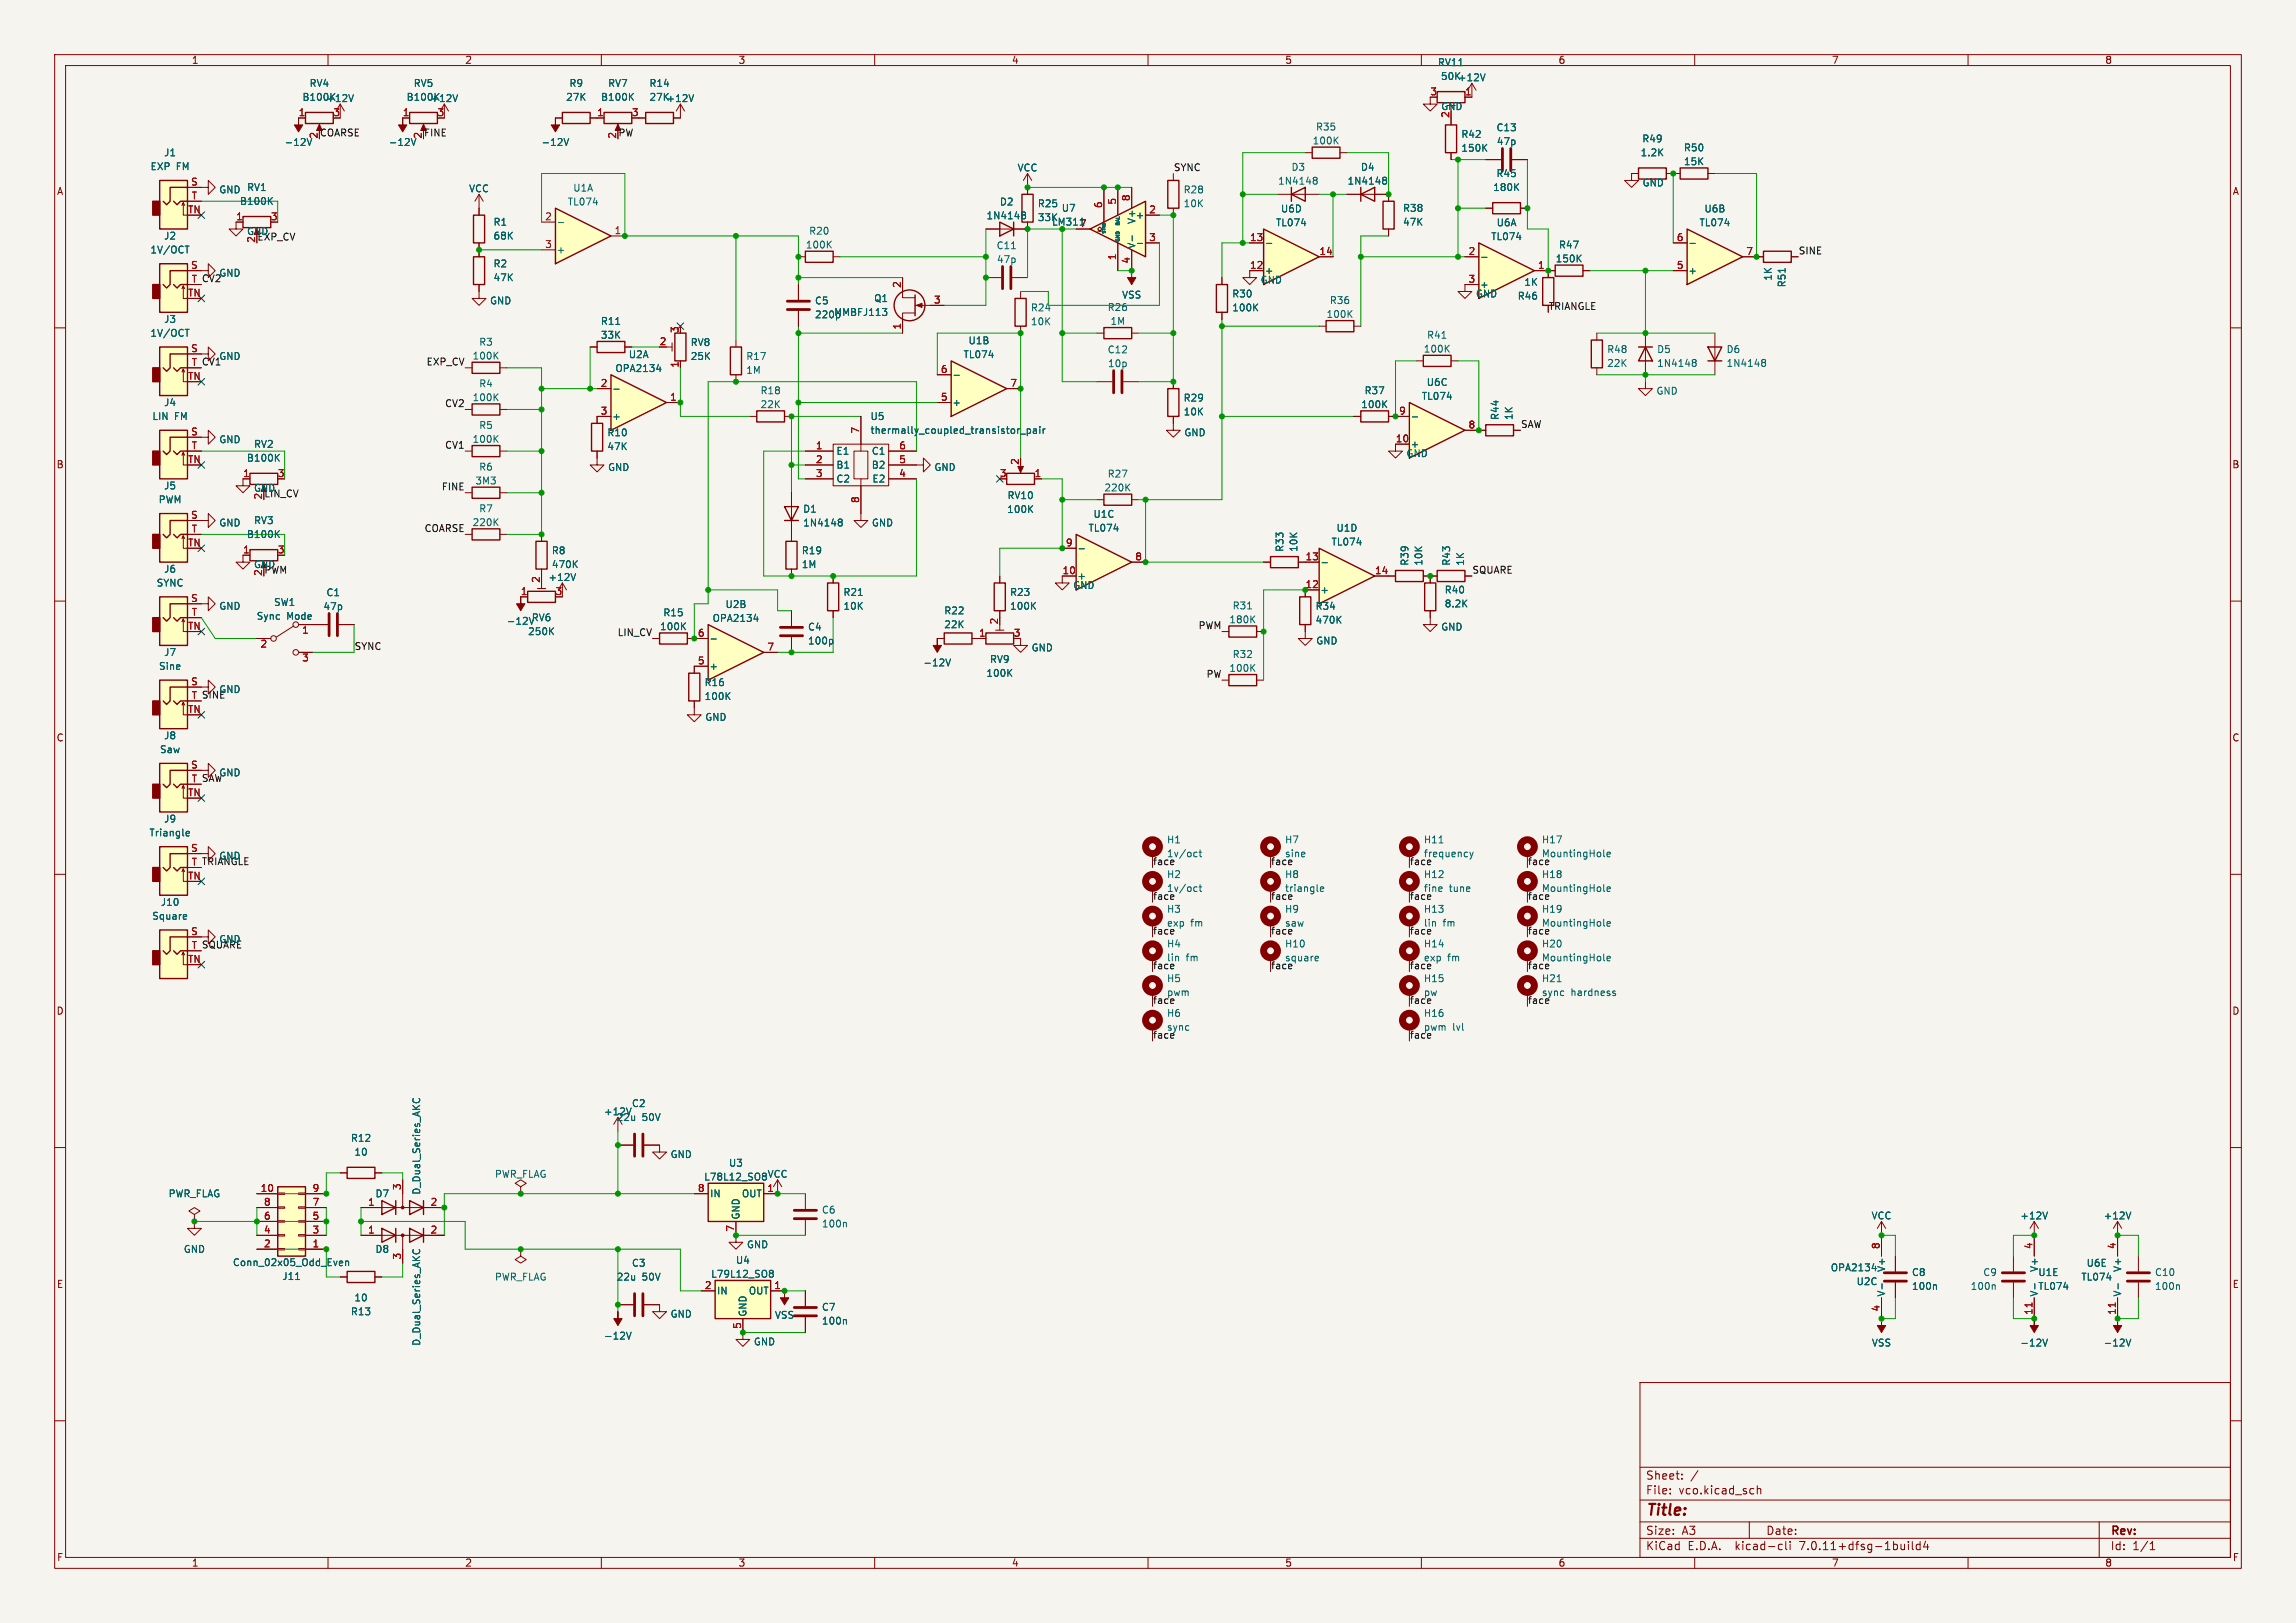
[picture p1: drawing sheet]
<svg xmlns="http://www.w3.org/2000/svg" width="420mm" height="297mm" viewBox="0 0 420 297" stroke-linecap="round" stroke-linejoin="round" font-family="sans-serif">
<defs><g id="words">
<text font-size="2.8" fill="#840000" x="301" y="277.9">Title:</text>
<g font-size="2.1" fill="#840000">
<text x="301" y="273.7">File:</text>
<text x="301" y="271">Sheet:</text>
<text x="307.1" y="273.7">vco.kicad_sch</text>
<text x="301" y="281.1">Size:</text>
<text x="307.6" y="281.1">A3</text>
<text x="323" y="281.1">Date:</text>
<text x="386" y="281.3">Rev:</text>
<text x="301" y="283.9">KiCad</text>
<text x="308.7" y="283.9">E.D.A.</text>
<text x="317.6" y="283.9">kicad-cli</text>
<text x="329.5" y="283.9">7.0.11+dfsg-1build4</text>
<text x="386" y="283.9">Id:</text>
<text x="390.1" y="283.9">1/1</text>
</g>
<g font-size="1.8" fill="#840000">
<text x="35" y="11.9">1</text>
<text x="85" y="11.9">2</text>
<text x="135" y="11.9">3</text>
<text x="185" y="11.9">4</text>
<text x="235" y="11.9">5</text>
<text x="285" y="11.9">6</text>
<text x="335" y="11.9">7</text>
<text x="385" y="11.9">8</text>
<text x="10.3" y="35.9">A</text>
<text x="408.3" y="35.9">A</text>
<text x="283.2" y="56.8">TRIANGLE</text>
<text x="10.3" y="85.9">B</text>
<text x="408.2" y="85.9">B</text>
<text x="10.3" y="135.9">C</text>
<text x="408.2" y="135.9">C</text>
<text x="10.3" y="185.9">D</text>
<text x="408.2" y="185.9">D</text>
<text x="10.3" y="235.9">E</text>
<text x="408.3" y="235.9">E</text>
<text x="10.3" y="285.9">F</text>
<text x="35" y="286.9">1</text>
<text x="85" y="286.9">2</text>
<text x="135" y="286.9">3</text>
<text x="185" y="286.9">4</text>
<text x="235" y="286.9">5</text>
<text x="285" y="286.9">6</text>
<text x="335" y="286.9">7</text>
<text x="385" y="286.9">8</text>
<text x="408.3" y="285.9">F</text>
</g>
<g font-size="1.8" fill="#006464">
<text x="56.5" y="16.1">RV4</text>
<text x="75.6" y="16.1">RV5</text>
<text x="104.1" y="16.1">R9</text>
<text x="111.1" y="16.1">RV7</text>
<text x="118.7" y="16.1">R14</text>
<text x="262.9" y="12.3">RV11</text>
<text x="263.5" y="14.8">50K+12V</text>
<text x="55.2" y="18.6">B100K</text>
<text x="59.6" y="18.9">+12V</text>
<text x="74.3" y="18.6">B100K</text>
<text x="78.6" y="18.9">+12V</text>
<text x="103.5" y="18.6">27K</text>
<text x="109.8" y="18.6">B100K</text>
<text x="118.7" y="18.6">27K+12V</text>
<text x="263.5" y="20.3">GND</text>
<text x="29.9" y="28.8">J1</text>
<text x="52" y="26.9">-12V</text>
<text x="71" y="26.9">-12V</text>
<text x="99" y="26.9">-12V</text>
<text x="240" y="26.6">100K</text>
<text x="240.6" y="24.1">R35</text>
<text x="267.2" y="25.4">R42</text>
<text x="267.2" y="28">150K</text>
<text x="273.6" y="24.2">C13</text>
<text x="273.7" y="26.8">47p</text>
<text x="300" y="28.8">1.2K</text>
<text x="300.3" y="26.3">R49</text>
<text x="307.9" y="27.9">R50</text>
<text x="27.4" y="31.3">EXP</text>
<text x="32.2" y="31.3">FM</text>
<text x="40" y="35.6">GND RV1</text>
<text x="85.7" y="35.4">VCC</text>
<text x="104.8" y="35.3">U1A</text>
<text x="186" y="31.6">VCC</text>
<text x="216.4" y="35.6">R28</text>
<text x="233.7" y="34">1N4148</text>
<text x="236.1" y="31.5">D3</text>
<text x="246.4" y="34">1N4148</text>
<text x="248.8" y="31.5">D4</text>
<text x="273" y="35.2">180K</text>
<text x="273.6" y="32.6">R45</text>
<text x="300.4" y="34.3">GND</text>
<text x="307.9" y="30.4">15K</text>
<text x="43.8" y="37.7">B100K</text>
<text x="90.2" y="41.5">R1</text>
<text x="103.8" y="37.8">TL074</text>
<text x="180.4" y="40.3">1N4148</text>
<text x="182.8" y="37.8">D2</text>
<text x="189.7" y="38.1">R25</text>
<text x="189.7" y="40.7">33K</text>
<text x="194.1" y="38.9">U7</text>
<text x="207.6" y="40.2">+</text>
<text x="207.9" y="41.1" transform="rotate(-90 207.9 41.1)">V+</text>
<text x="216.4" y="38.1">10K</text>
<text x="233.3" y="41.6">TL074</text>
<text x="234.2" y="39.1">U6D</text>
<text x="256.6" y="39">R38</text>
<text x="256.6" y="41.5">47K</text>
<text x="273.7" y="41.6">U6A</text>
<text x="310.8" y="41.6">TL074</text>
<text x="311.7" y="39.1">U6B</text>
<text x="27.4" y="46.6">1V/OCT</text>
<text x="29.9" y="44">J2</text>
<text x="45.1" y="43.2">GND</text>
<text x="90.2" y="44">68K</text>
<text x="101.7" y="46.6">+</text>
<text x="147.3" y="45.7">100K</text>
<text x="147.9" y="43.1">R20</text>
<text x="182.2" y="45.8">C11</text>
<text x="207.9" y="45.6" transform="rotate(-90 207.9 45.6)">V-</text>
<text x="272.7" y="44.2">TL074</text>
<text x="285.1" y="45.7">R47</text>
<text x="40" y="50.8">GND</text>
<text x="90.2" y="49.1">R2</text>
<text x="90.2" y="51.7">47K</text>
<text x="182.3" y="48.3">47p</text>
<text x="230.5" y="52.1">GND</text>
<text x="231.3" y="50.4">+</text>
<text x="270.6" y="52.9">+</text>
<text x="278.7" y="52.5">1K</text>
<text x="284.5" y="48.2">150K</text>
<text x="308.7" y="50.4">+</text>
<text x="324.3" y="51.5" transform="rotate(-90 324.3 51.5)">1K</text>
<text x="326.8" y="52.7" transform="rotate(-90 326.8 52.7)">R51</text>
<text x="29.9" y="59.3">J3</text>
<text x="89.5" y="55.9">GND</text>
<text x="109.8" y="59.6">R11</text>
<text x="149" y="55.9">C5</text>
<text x="149" y="58.4">220pMMBFJ113</text>
<text x="159.8" y="55.5">Q1</text>
<text x="188.5" y="57.2">R24</text>
<text x="188.5" y="59.7">10K</text>
<text x="202.5" y="57.1">R26</text>
<text x="203" y="59.6">1M</text>
<text x="205.2" y="54.8">VSS</text>
<text x="225.3" y="57.2">100K</text>
<text x="225.3" y="54.6">R30</text>
<text x="242.6" y="58.4">100K</text>
<text x="243.2" y="55.8">R36</text>
<text x="269.9" y="54.6">GND</text>
<text x="277.5" y="55">R46</text>
<text x="27.4" y="61.8">1V/OCT</text>
<text x="86.3" y="66">100K</text>
<text x="87.6" y="63.5">R3</text>
<text x="109.8" y="62.2">33K</text>
<text x="114.9" y="65.7">U2A</text>
<text x="126.2" y="63.5">RV8</text>
<text x="176.2" y="65.7">TL074</text>
<text x="177.1" y="63.2">U1B</text>
<text x="202.5" y="64.9">C12</text>
<text x="260.3" y="64.7">100K</text>
<text x="260.9" y="62.2">R41</text>
<text x="293.9" y="64.8">R48</text>
<text x="303" y="64.8">D5</text>
<text x="315.7" y="64.8">D6</text>
<text x="40" y="66.1">GND</text>
<text x="87.6" y="71.1">R4</text>
<text x="112.5" y="68.3">OPA2134</text>
<text x="126.2" y="66.1">25K</text>
<text x="136.4" y="68.6">1M</text>
<text x="136.4" y="66.1">R17</text>
<text x="202.6" y="67.4">10p</text>
<text x="260.9" y="70.8">U6C</text>
<text x="293.9" y="67.3">22K</text>
<text x="303" y="67.3">1N4148</text>
<text x="315.7" y="67.3">1N4148</text>
<text x="27.8" y="77.1">LIN</text>
<text x="29.9" y="74.5">J4</text>
<text x="31.9" y="77.1">FM</text>
<text x="86.3" y="73.6">100K</text>
<text x="111.9" y="77.1">+</text>
<text x="139" y="72.3">R18</text>
<text x="139" y="74.9">22K</text>
<text x="159.1" y="77.1">U5</text>
<text x="174.1" y="74.5">+</text>
<text x="216.4" y="73.7">R29</text>
<text x="216.4" y="76.2">10K</text>
<text x="248.9" y="74.9">100K</text>
<text x="249.5" y="72.3">R37</text>
<text x="260" y="73.4">TL074</text>
<text x="274.3" y="77" transform="rotate(-90 274.3 77)">R44</text>
<text x="276.9" y="77" transform="rotate(-90 276.9 77)">1K</text>
<text x="302.9" y="72.4">GND</text>
<text x="40" y="81.3">GND</text>
<text x="46.4" y="82.1">RV2</text>
<text x="86.3" y="81.2">100K</text>
<text x="87.6" y="78.7">R5</text>
<text x="111" y="80">R10</text>
<text x="111" y="82.6">47K</text>
<text x="152.9" y="83.4">E1</text>
<text x="159.1" y="79.6">thermally_coupled_transistor_pair</text>
<text x="159.4" y="83.4">C1</text>
<text x="216.5" y="80">GND</text>
<text x="257.2" y="83.8">GND</text>
<text x="257.9" y="82.1">+</text>
<text x="29.9" y="89.8">J5</text>
<text x="45.1" y="84.7">B100K</text>
<text x="86.9" y="88.9">3M3</text>
<text x="87.6" y="86.3">R6</text>
<text x="111.1" y="86.4">GND</text>
<text x="152.9" y="86">B1</text>
<text x="152.9" y="88.5">C2</text>
<text x="159.4" y="86">B2</text>
<text x="159.5" y="88.5">E2</text>
<text x="170.8" y="86.4">GND</text>
<text x="202.5" y="87.6">R27</text>
<text x="28.9" y="92.3">PWM</text>
<text x="46.4" y="90.2">GND</text>
<text x="87.6" y="93.9">R7</text>
<text x="146.8" y="94">D1</text>
<text x="184.1" y="94.1">100K</text>
<text x="184.2" y="91.5">RV10</text>
<text x="199.9" y="95">U1C</text>
<text x="201.9" y="90.1">220K</text>
<text x="40" y="96.5">GND</text>
<text x="45.1" y="98.7">B100K</text>
<text x="46.4" y="96.1">RV3</text>
<text x="86.3" y="96.5">220K</text>
<text x="100.8" y="101.6">R8</text>
<text x="146.6" y="101.6">R19</text>
<text x="146.8" y="96.5">1N4148</text>
<text x="159.4" y="96.5">GND</text>
<text x="199" y="97.5">TL074</text>
<text x="235" y="101.1" transform="rotate(-90 235 101.1)">R33</text>
<text x="237.5" y="101.1" transform="rotate(-90 237.5 101.1)">10K</text>
<text x="243.5" y="100">TL074</text>
<text x="244.4" y="97.5">U1D</text>
<text x="28.6" y="107.5">SYNC</text>
<text x="29.9" y="105">J6</text>
<text x="46.4" y="104.2">GND</text>
<text x="100.2" y="106.5">+12V</text>
<text x="100.8" y="104.2">470K</text>
<text x="146.6" y="104.2">1M</text>
<text x="196.2" y="108">GND</text>
<text x="197" y="106.3">+</text>
<text x="257.8" y="103.6" transform="rotate(-90 257.8 103.6)">R39</text>
<text x="260.4" y="103.6" transform="rotate(-90 260.4 103.6)">10K</text>
<text x="265.5" y="103.6" transform="rotate(-90 265.5 103.6)">R43</text>
<text x="268" y="103.6" transform="rotate(-90 268 103.6)">1K</text>
<text x="40" y="111.8">GND</text>
<text x="46.9" y="113.6">Sync</text>
<text x="50" y="111.1">SW1</text>
<text x="52.4" y="113.6">Mode</text>
<text x="59.1" y="111.8">47p</text>
<text x="59.6" y="109.3">C1</text>
<text x="97.2" y="113.9">RV6</text>
<text x="121.2" y="113">R15</text>
<text x="132.6" y="111.5">U2B</text>
<text x="154.2" y="109.2">R21</text>
<text x="154.2" y="111.8">10K</text>
<text x="172.6" y="112.6">R22</text>
<text x="184.7" y="111.8">100K</text>
<text x="184.7" y="109.2">R23</text>
<text x="225.4" y="111.7">R31</text>
<text x="240.5" y="111.8">R34</text>
<text x="241.4" y="108.8">+</text>
<text x="264.2" y="108.8">R40</text>
<text x="264.2" y="111.4">8.2K</text>
<text x="92.6" y="114.5">-12V</text>
<text x="96.5" y="116.4">250K</text>
<text x="120.6" y="115.5">100K</text>
<text x="130.3" y="114">OPA2134</text>
<text x="147.7" y="115.6">C4</text>
<text x="147.7" y="118.1">100p</text>
<text x="172.6" y="115.2">22K</text>
<text x="188.6" y="119.4">GND</text>
<text x="224.8" y="114.3">180K</text>
<text x="240.5" y="114.3">470K</text>
<text x="240.7" y="118.1">GND</text>
<text x="263.5" y="115.6">GND</text>
<text x="29" y="122.8">Sine</text>
<text x="29.9" y="120.2">J7</text>
<text x="128.8" y="125.8">R16</text>
<text x="129.7" y="122.8">+</text>
<text x="168.8" y="122.1">-12V</text>
<text x="180.3" y="124.1">100K</text>
<text x="181" y="121.5">RV9</text>
<text x="224.8" y="123.1">100K</text>
<text x="225.4" y="120.6">R32</text>
<text x="40" y="127">GND</text>
<text x="128.8" y="128.3">100K</text>
<text x="29.9" y="135.5">J8</text>
<text x="128.9" y="132.1">GND</text>
<text x="29.2" y="138">Saw</text>
<text x="40" y="142.3">GND</text>
<text x="27.2" y="153.3">Triangle</text>
<text x="29.9" y="150.7">J9</text>
<text x="213.4" y="154.5">H1</text>
<text x="235" y="154.5">H7</text>
<text x="260.4" y="154.5">H11</text>
<text x="282" y="154.5">H17</text>
<text x="40" y="157.5">GND</text>
<text x="213.4" y="160.9">H2</text>
<text x="235" y="160.9">H8</text>
<text x="260.4" y="160.9">H12</text>
<text x="282" y="160.9">H18</text>
<text x="29.3" y="166">J10</text>
<text x="213.4" y="167.2">H3</text>
<text x="235" y="167.2">H9</text>
<text x="260.4" y="167.2">H13</text>
<text x="265.1" y="163.4">tune</text>
<text x="282" y="167.2">H19</text>
<text x="27.7" y="168.5">Square</text>
<text x="40" y="172.7">GND</text>
<text x="213.4" y="173.6">H4</text>
<text x="217.8" y="169.8">fm</text>
<text x="235" y="173.6">H10</text>
<text x="260.4" y="173.6">H14</text>
<text x="263.9" y="169.8">fm</text>
<text x="282" y="173.6">H20</text>
<text x="213.4" y="179.9">H5</text>
<text x="217" y="176.1">fm</text>
<text x="260.4" y="179.9">H15</text>
<text x="264.8" y="176.1">fm</text>
<text x="282" y="179.9">H21</text>
<text x="287.4" y="182.5">hardness</text>
<text x="213.4" y="186.3">H6</text>
<text x="260.4" y="186.3">H16</text>
<text x="265.7" y="188.8">lvl</text>
<text x="115.5" y="202.8">C2</text>
<text x="64.1" y="209.1">R12</text>
<text x="110.4" y="204.3">+12V</text>
<text x="112.7" y="205.3">22u</text>
<text x="117.5" y="205.3">50V</text>
<text x="64.7" y="211.7">10</text>
<text x="90.4" y="215.7">PWR_FLAG</text>
<text x="122.6" y="212.1">GND</text>
<text x="133.2" y="213.7">U3</text>
<text x="140.3" y="215.7">VCC</text>
<text x="30.7" y="219.3">PWR_FLAG</text>
<text x="68.6" y="219.3">D7</text>
<text x="77.1" y="218.7" transform="rotate(-90 77.1 218.7)">D_Dual_Series_AKC</text>
<text x="128.7" y="216.2">L78L12_SO8</text>
<text x="129.8" y="219.3">IN</text>
<text x="135.6" y="219.3">OUT</text>
<text x="135.5" y="223.3" transform="rotate(-90 135.5 223.3)">GND</text>
<text x="150.3" y="222.3">C6</text>
<text x="150.3" y="224.8">100n</text>
<text x="342.3" y="223.3">VCC</text>
<text x="369.5" y="223.3">+12V</text>
<text x="384.7" y="223.3">+12V</text>
<text x="33.5" y="229.5">GND</text>
<text x="42.5" y="231.9">Conn_02x05_Odd_Even</text>
<text x="68.6" y="229.5">D8</text>
<text x="115.5" y="232">C3</text>
<text x="134.5" y="231.5">U4</text>
<text x="136.5" y="228.6">GND</text>
<text x="334.8" y="232.8">OPA2134</text>
<text x="345" y="232.9" transform="rotate(-90 345 232.9)">V+</text>
<text x="349.6" y="233.7">C8</text>
<text x="362.7" y="233.7">C9</text>
<text x="372.8" y="233.7">U1E</text>
<text x="373" y="232.9" transform="rotate(-90 373 232.9)">V+</text>
<text x="381.6" y="232">U6E</text>
<text x="388.2" y="232.9" transform="rotate(-90 388.2 232.9)">V+</text>
<text x="394.1" y="233.7">C10</text>
<text x="51.5" y="234.4">J11</text>
<text x="64.7" y="238.4">10</text>
<text x="90.4" y="234.5">PWR_FLAG</text>
<text x="112.7" y="234.5">22u</text>
<text x="117.5" y="234.5">50V</text>
<text x="130" y="234">L79L12_SO8</text>
<text x="131.1" y="237.1">IN</text>
<text x="136.9" y="237.1">OUT</text>
<text x="339.5" y="235.4">U2C</text>
<text x="345" y="237.4" transform="rotate(-90 345 237.4)">V-</text>
<text x="349.6" y="236.2">100n</text>
<text x="360.4" y="236.2">100n</text>
<text x="372.8" y="236.2">TL074</text>
<text x="373" y="237.4" transform="rotate(-90 373 237.4)">V-</text>
<text x="380.6" y="234.5">TL074</text>
<text x="388.2" y="237.4" transform="rotate(-90 388.2 237.4)">V-</text>
<text x="394.1" y="236.2">100n</text>
<text x="64.1" y="240.9">R13</text>
<text x="110.4" y="245.3">-12V</text>
<text x="122.6" y="241.3">GND</text>
<text x="136.8" y="241" transform="rotate(-90 136.8 241)">GND</text>
<text x="141.7" y="241.5">VSS</text>
<text x="150.3" y="240.1">C7</text>
<text x="150.3" y="242.6">100n</text>
<text x="77.1" y="246.4" transform="rotate(-90 77.1 246.4)">D_Dual_Series_AKC</text>
<text x="137.8" y="246.4">GND</text>
<text x="342.3" y="246.6">VSS</text>
<text x="369.5" y="246.6">-12V</text>
<text x="384.7" y="246.6">-12V</text>
</g>
<g font-size="1.8" fill="#a90000">
<text x="261.5" y="17.5">3</text>
<text x="267.9" y="17.5">1</text>
<text x="54.5" y="21.3">1</text>
<text x="60.9" y="21.3">3</text>
<text x="73.6" y="21.3">1</text>
<text x="79.9" y="21.3">3</text>
<text x="109.1" y="21.3">1</text>
<text x="115.5" y="21.3">3</text>
<text x="265.2" y="21.7" transform="rotate(-90 265.2 21.7)">2</text>
<text x="58.2" y="25.5" transform="rotate(-90 58.2 25.5)">2</text>
<text x="77.2" y="25.5" transform="rotate(-90 77.2 25.5)">2</text>
<text x="112.8" y="25.5" transform="rotate(-90 112.8 25.5)">2</text>
<text x="34.9" y="34">S</text>
<text x="34.3" y="39.1">TN</text>
<text x="35" y="36.6">T</text>
<text x="43.1" y="40.4">1</text>
<text x="49.5" y="40.4">3</text>
<text x="99.6" y="40.4">2</text>
<text x="192.3" y="41.5">LM3117</text>
<text x="201.7" y="38.2" transform="rotate(-90 201.7 38.2)">6</text>
<text x="204.2" y="37.5" transform="rotate(-90 204.2 37.5)">5</text>
<text x="206.8" y="36.9" transform="rotate(-90 206.8 36.9)">8</text>
<text x="210.1" y="39.1">2</text>
<text x="46.7" y="44.5" transform="rotate(-90 46.7 44.5)">2</text>
<text x="99.6" y="45.5">3</text>
<text x="112.3" y="42.9">1</text>
<text x="204.2" y="47.7" transform="rotate(-90 204.2 47.7)">1</text>
<text x="210.1" y="44.2">3</text>
<text x="228.6" y="44.2">13</text>
<text x="241.3" y="46.7">14</text>
<text x="268.5" y="46.7">2</text>
<text x="306.6" y="44.2">6</text>
<text x="319.3" y="46.7">7</text>
<text x="34.9" y="49.3">S</text>
<text x="35" y="51.8">T</text>
<text x="164.8" y="52.8" transform="rotate(-90 164.8 52.8)">2</text>
<text x="206.8" y="48.3" transform="rotate(-90 206.8 48.3)">4</text>
<text x="228.6" y="49.3">12</text>
<text x="268.5" y="51.8">3</text>
<text x="281.2" y="49.3">1</text>
<text x="306.6" y="49.3">5</text>
<text x="34.3" y="54.4">TN</text>
<text x="170.7" y="55.6">3</text>
<text x="34.9" y="64.5">S</text>
<text x="120.6" y="63.2">2</text>
<text x="124.2" y="61" transform="rotate(-90 124.2 61)">3</text>
<text x="164.8" y="60.4" transform="rotate(-90 164.8 60.4)">1</text>
<text x="34.3" y="69.6">TN</text>
<text x="35" y="67.1">T</text>
<text x="109.8" y="70.9">2</text>
<text x="124.2" y="67.4" transform="rotate(-90 124.2 67.4)">1</text>
<text x="172" y="68.3">6</text>
<text x="184.7" y="70.9">7</text>
<text x="109.8" y="75.9">3</text>
<text x="122.5" y="73.4">1</text>
<text x="172" y="73.4">5</text>
<text x="255.8" y="75.9">9</text>
<text x="34.9" y="79.8">S</text>
<text x="35" y="82.3">T</text>
<text x="149.2" y="82.3">1</text>
<text x="157.2" y="79.4" transform="rotate(-90 157.2 79.4)">7</text>
<text x="164.4" y="82.3">6</text>
<text x="255.2" y="81">10</text>
<text x="268.5" y="78.5">8</text>
<text x="34.3" y="84.8">TN</text>
<text x="44.4" y="87.4">1</text>
<text x="50.7" y="87.4">3</text>
<text x="149.2" y="84.8">2</text>
<text x="149.2" y="87.4">3</text>
<text x="164.4" y="87.4">4</text>
<text x="164.4" y="84.8">5</text>
<text x="182.8" y="87.4">3</text>
<text x="186.4" y="85.2" transform="rotate(-90 186.4 85.2)">2</text>
<text x="189.2" y="87.4">1</text>
<text x="34.9" y="95">S</text>
<text x="48" y="91.5" transform="rotate(-90 48 91.5)">2</text>
<text x="157.2" y="92.1" transform="rotate(-90 157.2 92.1)">8</text>
<text x="34.3" y="100.1">TN</text>
<text x="35" y="97.5">T</text>
<text x="44.4" y="101.3">1</text>
<text x="50.7" y="101.3">3</text>
<text x="194.9" y="100.1">9</text>
<text x="48" y="105.5" transform="rotate(-90 48 105.5)">2</text>
<text x="98.8" y="106.8" transform="rotate(-90 98.8 106.8)">2</text>
<text x="194.3" y="105.2">10</text>
<text x="207.6" y="102.6">8</text>
<text x="238.7" y="107.7">12</text>
<text x="238.7" y="102.6">13</text>
<text x="251.4" y="105.2">14</text>
<text x="34.9" y="110.2">S</text>
<text x="35" y="112.8">T</text>
<text x="95.2" y="109">1</text>
<text x="101.5" y="109">3</text>
<text x="34.3" y="115.3">TN</text>
<text x="47.6" y="118.8">2</text>
<text x="55.2" y="116.3">1</text>
<text x="127.6" y="116.6">6</text>
<text x="140.3" y="119.1">7</text>
<text x="179" y="116.6">1</text>
<text x="182.6" y="114.4" transform="rotate(-90 182.6 114.4)">2</text>
<text x="185.3" y="116.6">3</text>
<text x="34.9" y="125.5">S</text>
<text x="55.2" y="121.4">3</text>
<text x="127.6" y="121.7">5</text>
<text x="34.3" y="130.6">TN</text>
<text x="35" y="128">T</text>
<text x="34.9" y="140.7">S</text>
<text x="35" y="143.3">T</text>
<text x="34.3" y="145.8">TN</text>
<text x="34.9" y="156">S</text>
<text x="34.3" y="161">TN</text>
<text x="35" y="158.5">T</text>
<text x="34.9" y="171.2">S</text>
<text x="35" y="173.7">T</text>
<text x="34.3" y="176.3">TN</text>
<text x="47.6" y="218.2">10</text>
<text x="48.2" y="220.7">8</text>
<text x="57.1" y="220.7">7</text>
<text x="57.1" y="218.2">9</text>
<text x="67.2" y="220.7">1</text>
<text x="73.4" y="217.9" transform="rotate(-90 73.4 217.9)">3</text>
<text x="78.7" y="220.7">2</text>
<text x="127.6" y="218.2">8</text>
<text x="140.3" y="218.2">1</text>
<text x="48.2" y="225.8">4</text>
<text x="48.2" y="223.3">6</text>
<text x="57.1" y="225.8">3</text>
<text x="57.1" y="223.3">5</text>
<text x="67.2" y="225.8">1</text>
<text x="78.7" y="225.8">2</text>
<text x="134.4" y="225.5" transform="rotate(-90 134.4 225.5)">7</text>
<text x="48.2" y="228.3">2</text>
<text x="57.1" y="228.3">1</text>
<text x="73.4" y="230.6" transform="rotate(-90 73.4 230.6)">3</text>
<text x="343.9" y="228.7" transform="rotate(-90 343.9 228.7)">8</text>
<text x="371.9" y="228.7" transform="rotate(-90 371.9 228.7)">4</text>
<text x="387.1" y="228.7" transform="rotate(-90 387.1 228.7)">4</text>
<text x="128.8" y="236">2</text>
<text x="141.5" y="236">1</text>
<text x="135.6" y="243.3" transform="rotate(-90 135.6 243.3)">5</text>
<text x="343.9" y="240.1" transform="rotate(-90 343.9 240.1)">4</text>
<text x="371.9" y="240.7" transform="rotate(-90 371.9 240.7)">11</text>
<text x="387.1" y="240.7" transform="rotate(-90 387.1 240.7)">11</text>
</g>
<g font-size="1.8" fill="#0f0f0f">
<text x="58.4" y="25">COARSE</text>
<text x="77.5" y="25">FINE</text>
<text x="113" y="25">PW</text>
<text x="214.6" y="31.4">SYNC</text>
<text x="47" y="44.1">EXP_CV</text>
<text x="328.9" y="46.6">SINE</text>
<text x="35" y="51.8">T CV2</text>
<text x="35" y="67.1">T CV1</text>
<text x="77.9" y="67">EXP_CV</text>
<text x="81.3" y="74.6">CV2</text>
<text x="81.3" y="82.2">CV1</text>
<text x="278.1" y="78.4">SAW</text>
<text x="80.7" y="89.8">FINE</text>
<text x="48.3" y="91.1">LIN_CV</text>
<text x="77.6" y="97.4">COARSE</text>
<text x="48.3" y="105.1">PWM</text>
<text x="269.2" y="105.1">SQUARE</text>
<text x="64.8" y="119">SYNC</text>
<text x="112.9" y="116.5">LIN_CV</text>
<text x="219.1" y="115.2">PWM</text>
<text x="220.6" y="124.1">PW</text>
<text x="35" y="128">T SINE</text>
<text x="35" y="143.3">T SAW</text>
<text x="35" y="158.5">T TRIANGLE</text>
<text x="210.8" y="158.4">face</text>
<text x="213.4" y="157.1">1v/oct</text>
<text x="232.4" y="158.4">face</text>
<text x="235" y="157.1">sine</text>
<text x="257.8" y="158.4">face</text>
<text x="260.4" y="157.1">frequency</text>
<text x="279.4" y="158.4">face</text>
<text x="282" y="157.1">MountingHole</text>
<text x="210.8" y="164.8">face</text>
<text x="213.4" y="163.4">1v/oct</text>
<text x="232.4" y="164.8">face</text>
<text x="235" y="163.4">triangle</text>
<text x="257.8" y="164.8">face</text>
<text x="260.4" y="163.4">fine</text>
<text x="279.4" y="164.8">face</text>
<text x="282" y="163.4">MountingHole</text>
<text x="35" y="173.7">T SQUARE</text>
<text x="210.8" y="171.1">face</text>
<text x="213.4" y="169.8">exp</text>
<text x="232.4" y="171.1">face</text>
<text x="235" y="169.8">saw</text>
<text x="257.8" y="171.1">face</text>
<text x="260.4" y="169.8">lin</text>
<text x="279.4" y="171.1">face</text>
<text x="282" y="169.8">MountingHole</text>
<text x="210.8" y="177.5">face</text>
<text x="213.4" y="176.1">lin</text>
<text x="232.4" y="177.5">face</text>
<text x="235" y="176.1">square</text>
<text x="257.8" y="177.5">face</text>
<text x="260.4" y="176.1">exp</text>
<text x="279.4" y="177.5">face</text>
<text x="282" y="176.1">MountingHole</text>
<text x="210.8" y="183.8">face</text>
<text x="213.4" y="182.5">pwm</text>
<text x="257.8" y="183.8">face</text>
<text x="260.4" y="182.5">pw</text>
<text x="279.4" y="183.8">face</text>
<text x="282" y="182.5">sync</text>
<text x="210.8" y="190.2">face</text>
<text x="213.4" y="188.8">sync</text>
<text x="257.8" y="190.2">face</text>
<text x="260.4" y="188.8">pwm</text>
</g>
<g font-size=".9" fill="#006464">
<text x="205" y="41.4" transform="rotate(-90 205 41.4)">BAL</text>
<text x="205" y="44.3" transform="rotate(-90 205 44.3)">GND</text>
</g>
<text font-size=".7" fill="#006464" x="202.3" y="42.9" transform="rotate(-90 202.3 42.9)">STRB</text>
</g></defs>
<path d="M0 0h420v297h-420z" fill="#f5f4ef" stroke="#f5f4ef" stroke-width=".18"/>
<g fill="none" stroke="#840000" stroke-width=".18">
<path d="M10 10h400v277h-400zM12 12h396v273h-396zM60 10v2M110 10v2M160 10v2M210 10v2M260 10v2M310 10v2M360 10v2M33.3 37.6l.2-.5v2.3h.8M33.5 37.1l.3 .5M34.3 34.3h3.8v-1.3l1.3 1.3-1.3 1.3v-1.3"/>
<path d="M34.3 36.8h2.5M188 31.8v3.8M188 31.8l-.8 1.2M188 31.8l.7 1.2M10 60h2M44.4 40.6h-1.2v1.3h1.2l-1.2 1.3-1.3-1.3h1.3M188 40.6v1.3h-7.7M283.2 49.5v1.3M321.3 47h1.3M327.7 47h1.2M408 60h2M270.5 78.7h1.3"/>
<path d="M276.9 78.7h1.2M301 69.9v1.2h1.3l-1.3 1.3-1.3-1.3h1.3M301 61v7.6M313.7 61v7.6M10 110h2M238.8 115.6v1.2h1.2l-1.2 1.3-1.3-1.3h1.3M408 110h2M223.5 124.5h1.3M229.9 124.5h1.2M10 160h2M232.4 156.2v2.6M408 160h2"/>
<path d="M10 210h2M408 210h2M62.2 233.7h1.3M66 226.1h15.3M68.6 233.7h1.2M73.7 226.1v5M113 238.8h2.8M117.9 238.8h2.7v1.2h1.3l-1.3 1.3-1.2-1.3h1.2M10 260h2M300 253h108v32h-108zM408 260h2M300 278.5h108"/>
<path d="M300 274.5h108M300 268.5h108M305.5 273.2v.2M305.5 272.5v.1M307.7 270.5v.2M307.7 269.8v.1M310.6 269.1l-1.3 1.9M320 278.5v3M320.7 272.4l.1 .1M320.8 273.3l-.1 .1M321.4 271.9v1.5M321.4 272.5l.3-.1 .3 .1 .1 .9"/>
<path d="M384 278.5v6.5M60 285v2M110 285v2M160 285v2M210 285v2M260 285v2M300 281.5h108M310 285v2M325.6 282.6l.4 .1M326 283.5l-.4 .1M326.7 282.1v1.3l.2 .2M327.4 282.1v.1"/>
<path d="M327.4 282.6v1M349.1 282.1v.1M349.1 282.6v1M349.8 282.1v1.3l.2 .2M351.2 282.7l-.4-.1-.3 .3v.4l.2 .2h.5M351.2 282.1v1.5M352.2 282l-.3 1.1h.9M352.6 282.6v1M360 285v2M393.3 283.6h.9M393.3 282.5l.4-.4v1.5"/>
</g>
<g fill="none" stroke="#840000" stroke-width=".25">
<path d="M29.2 33h5.1v8.9h-5.1zM31.7 36.8l.7 .7 .6-.7h1.3M34.3 34.3h-3.2v2.5l-.6 .7-.7-.7M44.4 39.6h5.1v2.1h-5.1zM186.9 35.6h2.1v5h-2.1zM182.9 40.6l2.5 1.3-2.5 1.3zM185.4 40.6v2.6M282.2 50.8h2v5.1h-2zM322.6 46h5.1v2h-5.1zM271.8 77.7h5.1v2.1h-5.1zM299.7 63.5h2.6M301 63.5l1.3 2.5h-2.6z"/>
<path d="M312.4 63.5h2.6l-1.3 2.5zM312.4 66h2.6M224.8 123.4h5.1v2.1h-5.1zM63.5 232.7h5.1v2h-5.1zM69.8 224.8l2.6 1.3-2.6 1.2zM72.4 224.8v2.5M74.9 224.8l2.6 1.3-2.6 1.2zM77.5 224.8v2.5"/>
</g>
<g fill="#840000" stroke="#840000" stroke-width=".18">
<path d="M113 240v1.3h.8l-.8 1.3-.7-1.3h.7z"/>
<circle cx="73.7" cy="226.1" r=".25"/>
</g>
<g fill="none" stroke="#006464" stroke-width=".18">
<path d="M49.3 36.7l.5 .7M49.8 36.1l-.7 .8M187 39.3h.1M187 38.8h.4l.1 .1 .1 .2-.2 .2M187.1 39.3h.3M187.1 39.3l-.1 .1M187.4 39.3l.2 .3-.1 .3-.1 .2-.4-.1M326.5 49.1v.7M309.7 65.8h.3l.2 .1 .1 .2-.3 .2M309.7 66.3h.1M309.8 66.3h.2M309.8 66.3l-.1 .1"/>
<path d="M310 66.3l.3 .3-.1 .3-.2 .2-.3-.1M322.4 66.3h.1M322.4 65.8h.3l.2 .1 .1 .2-.3 .2M322.5 66.3h.2M322.5 66.3l-.1 .1M322.7 66.3l.3 .3-.1 .3-.2 .2-.3-.1M229 122.1l.5 .8M229.5 121.6l-.7 .7M75.6 228.7l-.1 .3 .2 .3M76.7 228.7l.1 .3-.2 .3M114.6 243.8l.4 1.3 .4-1.3"/>
</g>
<path d="M29.2 33h5.1v8.9h-5.1z" fill="#ffffc2" stroke="#ffffc2" stroke-width=".18"/>
<path d="M27.9 36.8h1.3v2.6h-1.3z" fill="#840000" stroke="#840000" stroke-width=".25"/>
<circle cx="232.4" cy="154.9" r="1.27" fill="none" stroke="#840000" stroke-width="1.3"/>
<path d="M116.1 236.7v4.1M117.6 236.7v4.1" fill="none" stroke="#840000" stroke-width=".51"/>
<path d="M174 66l10.1 5.1-10.1 5.1z" fill="#ffffc2"/>
<path d="M55.9 20.6h5.1v2h-5.1zM273 37.1h5.1v2h-5.1zM299.7 30.7h5.1v2.1h-5.1zM307.3 30.7h5.1v2.1h-5.1zM29.2 78.7h5.1v8.9h-5.1zM174 66l10.1 5.1-10.1 5.1zM291.1 62.2h2v5.1h-2zM31.7 82.6l.7 .6 .6-.6h1.3M34.3 80h-3.2v2.6l-.6 .6-.7-.6M126 123.2h2v5.1h-2z" fill="none" stroke="#840000" stroke-width=".25"/>
<g fill="none" stroke="#840000" stroke-width=".18">
<path d="M62.2 19.1l.8 1.2M62.2 19.1v2.5M62.2 19.1l-.7 1.2M54.6 21.6h1.3M58.4 23.1v1M87.6 35.6l-.7 1.2M87.6 35.6v2.5M87.6 35.6l.8 1.2M271.8 38.1h1.2M278.1 38.1h1.3M299.7 31.8h-1.3v1.2h1.3l-1.3 1.3-1.2-1.3h1.2M304.8 31.8h2.5"/>
<path d="M312.4 31.8h1.3M87.6 53.3v1.3h1.3l-1.3 1.3-1.2-1.3h1.2M171.4 73.7h2.6M171.4 68.6h2.6M184.1 71.1h2.6M292.1 61v1.2M292.1 67.3v1.3M33.3 83.3l.2-.5v2.3h.8M33.5 82.8l.3 .5M34.3 80h2.5M34.3 82.6h2.5M127 121.9v1.3"/>
<path d="M127 128.3v1.2M210.8 175.3v2.5M210.8 181.6v2.6M210.8 188v2.5M113 209.6h2.8M113 204.5v2.5M117.9 209.6h2.7"/>
</g>
<path d="M64.6 17.3l-.4 1.3M56.2 25.3l.4 1.3 .4-1.3M75.2 25.3l.5 1.3 .4-1.3M277.3 34.1l.5 .8M277.8 33.6l-.7 .7M174.5 68.7h1M133 127.3l.5 .7M133.5 126.7l-.7 .8M115.4 202.7l-.4 1.3" fill="none" stroke="#006464" stroke-width=".18"/>
<g fill="none" stroke="#840000" stroke-width="1.3">
<circle cx="210.8" cy="174" r="1.27"/>
<circle cx="210.8" cy="186.7" r="1.27"/>
<circle cx="210.8" cy="180.3" r="1.27"/>
</g>
<path d="M116.1 207.5v4.1M117.6 207.5v4.1" fill="none" stroke="#840000" stroke-width=".51"/>
<g fill="#840000" stroke="#840000" stroke-width=".18">
<path d="M58.4 22.7l.5 1.2h-1z"/>
<path d="M54.6 21.6v1.3h.8l-.8 1.2-.8-1.2h.8z"/>
<path d="M73.7 21.6v1.3h.7l-.7 1.2-.8-1.2h.8z"/>
</g>
<path d="M29.2 78.7h5.1v8.9h-5.1z" fill="#ffffc2" stroke="#ffffc2" stroke-width=".18"/>
<path d="M27.9 82.6h1.3v2.5h-1.3z" fill="#840000" stroke="#840000" stroke-width=".25"/>
<path d="M129.5 114.3l10.2 5.1-10.2 5.1z" fill="#ffffc2"/>
<path d="M45.7 86.6h5.1v2h-5.1zM129.5 114.3l10.2 5.1-10.2 5.1z" fill="none" stroke="#840000" stroke-width=".25"/>
<path d="M36.8 80h1.3v-1.3l1.3 1.3-1.3 1.3v-1.3M45.7 87.6h-1.3v1.3h1.3l-1.3 1.3-1.2-1.3h1.2M127 116.8h2.5M139.7 119.4h2.5M127 129.5v1.3h1.3l-1.3 1.3-1.3-1.3h1.3M127 121.9h2.5M279.4 156.2v2.6M279.4 162.6v2.5" fill="none" stroke="#840000" stroke-width=".18"/>
<path d="M50.6 83.7l.5 .7M51.1 83.1l-.7 .8M130.1 116.9h.9M137.9 113.3h.8M138.5 112.9v.8M293.4 156.6l.1 .2M294 156.4l.6-.2-.1-.2-.4-.1-.1 .2v.6h.5M293.4 163l.1 .1M294 162.7l.6-.1-.1-.2-.4-.1-.1 .2v.6h.5" fill="none" stroke="#006464" stroke-width=".18"/>
<g fill="none" stroke="#840000" stroke-width="1.3">
<circle cx="279.4" cy="154.9" r="1.27"/>
<circle cx="279.4" cy="161.3" r="1.27"/>
</g>
<path d="M270.5 44.5l10.2 5-10.2 5.1z" fill="#ffffc2"/>
<path d="M74.9 20.6h5.1v2h-5.1zM270.5 44.5l10.2 5-10.2 5.1zM284.5 48.5h5.1v2h-5.1z" fill="none" stroke="#840000" stroke-width=".25"/>
<path d="M81.3 19.1l.7 1.2M81.3 19.1v2.5M81.3 19.1l-.8 1.2M73.7 21.6h1.2M77.5 23.1v1M268 47h2.5M268 52.1h2.5M280.7 49.5h3.8M289.6 49.5h1.2" fill="none" stroke="#840000" stroke-width=".18"/>
<path d="M83.7 17.3l-.4 1.3M271 47.1h1M288.7 47.2l.5 .7M289.2 46.7l-.7 .7" fill="none" stroke="#006464" stroke-width=".18"/>
<path d="M77.5 22.7l.5 1.2h-1z" fill="#840000" stroke="#840000" stroke-width=".18"/>
<path d="M308.6 41.9l10.2 5.1-10.2 5.1z" fill="#ffffc2"/>
<path d="M308.6 41.9l10.2 5.1-10.2 5.1zM29.2 94h5.1v8.9h-5.1zM31.7 97.8l.7 .6 .6-.6h1.3M34.3 95.3h-3.2v2.5l-.6 .6-.7-.6M201.9 90.4h5.1v2.1h-5.1zM45.7 100.6h5.1v2h-5.1z" fill="none" stroke="#840000" stroke-width=".25"/>
<g fill="none" stroke="#840000" stroke-width=".18">
<path d="M306.1 49.5h2.5M306.1 44.5h2.5M318.8 47h2.5M214.6 77.5v1.2h1.3l-1.3 1.3-1.2-1.3h1.2M33.3 98.6l.2-.6v2.3h.8M33.5 98l.3 .6M34.3 95.3h3.8v-1.3l1.3 1.3-1.3 1.2v-1.2M34.3 97.8h2.5M200.7 91.4h1.2M207 91.4h1.3M36.8 110.5h1.3v-1.3l1.3 1.3-1.3 1.3v-1.3M44.4 101.6h1.3"/>
<path d="M57.1 114.3h2.8M62 114.3h2.8M134.6 226.1v1.2h1.3l-1.3 1.3-1.3-1.3h1.3"/>
</g>
<path d="M309.1 44.5h1M50.6 97.6l.5 .8M51.1 97.1l-.7 .7M206.1 89.1l.6 .7M206.7 88.6l-.7 .7" fill="none" stroke="#006464" stroke-width=".18"/>
<path d="M29.2 94h5.1v8.9h-5.1z" fill="#ffffc2" stroke="#ffffc2" stroke-width=".18"/>
<path d="M27.9 97.8h1.3v2.5h-1.3z" fill="#840000" stroke="#840000" stroke-width=".25"/>
<path d="M60.2 112.3v4M61.7 112.3v4" fill="none" stroke="#840000" stroke-width=".51"/>
<path d="M196.8 97.8l10.2 5.1-10.2 5.1z" fill="#ffffc2"/>
<g fill="none" stroke="#840000" stroke-width=".25">
<path d="M29.2 48.3h5.1v8.9h-5.1zM31.7 52.1l.7 .6 .6-.6h1.3M34.3 49.5h-3.2v2.6l-.6 .6-.7-.6M147.3 46h5.1v2h-5.1zM167.4 54v3.8M185.7 54.6h2v5.1h-2zM222.5 52.1h2v5.1h-2zM242.6 58.7h5v2h-5zM29.2 63.5h5.1v8.9h-5.1zM31.7 67.3l.7 .6 .6-.6h1.3M34.3 64.8h-3.2v2.5l-.6 .6-.7-.6M86.4 73.9h5v2h-5z"/>
<path d="M108.2 77.5h2v5.1h-2zM213.6 71.1h2v5.1h-2zM86.4 81.5h5v2.1h-5zM196.8 97.8l10.2 5.1-10.2 5.1zM29.2 109.2h5.1v8.9h-5.1zM31.7 113l.7 .7 .6-.7h1.3M34.3 110.5h-3.2v2.5l-.6 .7-.7-.7M224.8 114.6h5.1v2h-5.1zM63.5 213.6h5.1v2h-5.1zM129.5 216.5h10.2v7h-10.2zM130.8 234.3h10.2v7h-10.2z"/>
<circle cx="166.4" cy="55.9" r="2.82"/>
</g>
<g fill="none" stroke="#840000" stroke-width=".18">
<path d="M33.3 52.8l.2-.5v2.3h.8M33.5 52.3l.3 .5M34.3 49.5h3.8v-1.2l1.3 1.2-1.3 1.3v-1.3M34.3 52.1h2.5M146 47h1.3M146 52.1v2.8M146 56.9v2.8M152.4 47h1.3M165.1 50.8v3.7h2.3M167.4 57.3h-2.3v3.7M167.4 55.9h5.3M180.3 50.8h2.8"/>
<path d="M185.2 50.8h2.8M186.7 53.3v1.3M186.7 59.7v1.3M223.5 50.8v1.3M223.5 57.2v1.2M228.6 49.5v1.3h1.3l-1.3 1.3-1.3-1.3h1.3M241.3 59.7h1.3M247.6 59.7h1.3M268 52.1v1.2h1.2l-1.2 1.3-1.3-1.3h1.3M33.3 68.1l.2-.5v2.3h.8M33.5 67.6l.3 .5M34.3 64.8h3.8v-1.3l1.3 1.3-1.3 1.2v-1.2"/>
<path d="M34.3 67.3h2.5M85.1 74.9h1.3M91.4 74.9h1.3M109.2 76.2v1.3M200.7 69.9h2.8M205.5 69.9h2.8M214.6 69.9v1.2M214.6 76.2v1.3M85.1 82.6h1.3M91.4 82.6h1.3M109.2 82.6v2.5h1.3l-1.3 1.3-1.3-1.3h1.3M33.3 113.8l.2-.5v2.3h.8"/>
<path d="M33.5 113.3l.3 .5M34.3 110.5h2.5M34.3 113h2.5M44.4 101.6v1.3h1.3l-1.3 1.2-1.2-1.2h1.2M47 116.8h2.5M53.7 114.6l-3.2 2M54.6 114.3h2.5M54.6 119.4h2.5M194.3 100.3h2.5M196.8 105.4h-2.5v1.3h1.3l-1.3 1.3-1.3-1.3h1.3M207 102.9h2.5M223.5 115.6h1.3"/>
<path d="M229.9 115.6h1.2M210.8 156.2v2.6M257.8 156.2v2.6M210.8 162.6v2.5M210.8 168.9v2.6M232.4 162.6v2.5M232.4 168.9v2.6M232.4 175.3v2.5M257.8 162.6v2.5M257.8 168.9v2.6M257.8 175.3v2.5M257.8 181.6v2.6"/>
<path d="M257.8 188v2.5M62.2 214.6h1.3M68.6 214.6h1.2M95.2 217.2l1.1-.7-1.1-.6-1 .6 1 .7v1.2M95.2 218.4h.1M120.6 209.6v1.2h1.3l-1.3 1.3-1.2-1.3h1.2M127 218.4h2.5M142.2 215.9l-.7 1.3M142.2 215.9v2.5h-2.5M142.2 215.9l.8 1.3M147.3 218.4v2.8M95.2 228.6v1.3l1.1 .6-1.1 .6-1-.6 1-.6"/>
<path d="M95.2 228.6h.1M128.3 236.2h2.5M134.6 223.5v2.6M141 236.2h2.5v2.6M147.3 223.3v2.8M147.3 236.2v2.8M344.2 223.5v6.4M344.2 237.5v3.8M344.2 223.5l-.8 1.3M344.2 223.5l.7 1.3M135.9 241.3v3.8h1.3l-1.3 1.3-1.3-1.3h1.3M147.3 241v2.8"/>
<circle cx="50" cy="116.8" r=".51"/>
<circle cx="54.1" cy="114.3" r=".51"/>
<circle cx="54.1" cy="119.4" r=".51"/>
</g>
<g fill="none" stroke="#006464" stroke-width=".18">
<path d="M33.9 45h.7M151.5 44.7l.6 .7M152.1 44.1l-.8 .7M161.4 56.5h.8l-.4 .4M162.1 57l.1 .2-.1 .5M185 45.5h.8M229.5 56.2l.6 .7M230.1 55.6l-.8 .7M246.8 57.4l.5 .7M247.3 56.8l-.7 .7M33.9 60.3h.7M90.6 72.6l.5 .7"/>
<path d="M91.1 79.7l-.7 .7M91.1 72.1l-.7 .7M90.6 80.2l.5 .8M197.4 100.4h.9M228.2 111.4h.7M229 113.2l.5 .8M229.5 112.7l-.7 .7M218.6 155.9l.4 .1M219 156.7l-.4 .1M219.3 155.9h.5M219.5 155.5v1.1l.3 .2M263.2 154.2h.8"/>
<path d="M268.9 155.9l.3 .9M269.2 156.8l-.3 .4M269.5 155.9l-.3 .9M218.6 162.3l.4 .1M219 163.1h-.4M219.3 162.3h.5M219.5 161.9v1.1l.3 .1M240.7 175l.4 .1 .1 .2-.6 .1M241.1 175.8h-.4M241.5 162.7l.6-.1v-.2l-.4-.1-.2 .2 .1 .6h.5M263.7 162.4l.1 .2-.6 .1M139.6 215.2h.1"/>
<path d="M139.6 215.9l.3 .1M139.7 215.2h.2M139.7 215.2l-.1 .1M139.9 214.7h-.3M140.8 232.9l.2 .1M140.8 232.5h.4l.2 .1 .1 .2-.3 .2M141 233h.2M141 233l-.2 .1M141.2 233l.3 .2-.1 .4-.2 .1h-.4M154.6 223.7l.2 .2v.6M342.5 232.1h.7M343.1 231.7v.9"/>
<path d="M344.3 234.9v1M154.6 241.5l.2 .1v.7"/>
</g>
<g fill="#ffffc2" stroke="#ffffc2" stroke-width=".18">
<path d="M29.2 109.2h5.1v8.9h-5.1z"/>
<path d="M130.8 234.3h10.2v7h-10.2z"/>
<path d="M29.2 48.3h5.1v8.9h-5.1z"/>
<path d="M29.2 63.5h5.1v8.9h-5.1z"/>
<path d="M129.5 216.5h10.2v7h-10.2z"/>
</g>
<g fill="#840000" stroke="#840000" stroke-width=".25">
<path d="M27.9 113h1.3v2.6h-1.3z"/>
<path d="M27.9 52.1h1.3v2.5h-1.3z"/>
<path d="M27.9 67.3h1.3v2.6h-1.3z"/>
</g>
<path d="M144 55.1h4.1M144 56.6h4.1M183.4 48.8v4M184.9 48.8v4M203.7 67.8v4.1M205.2 67.8v4.1M145.3 239.3h4.1M145.3 223h4.1M145.3 221.5h4.1M145.3 240.8h4.1" fill="none" stroke="#840000" stroke-width=".51"/>
<g fill="#840000" stroke="#840000" stroke-width=".18">
<path d="M142.7 237.5h1.6l-.8 1.3z"/>
<path d="M167.6 55.9l1.1-.4v.8z"/>
<path d="M95.2 109.2v1.3h.8l-.8 1.3-.7-1.3h.7z"/>
</g>
<g fill="none" stroke="#840000" stroke-width="1.3">
<circle cx="210.8" cy="154.9" r="1.27"/>
<circle cx="257.8" cy="154.9" r="1.27"/>
<circle cx="210.8" cy="167.6" r="1.27"/>
<circle cx="210.8" cy="161.3" r="1.27"/>
<circle cx="232.4" cy="174" r="1.27"/>
<circle cx="232.4" cy="161.3" r="1.27"/>
<circle cx="232.4" cy="167.6" r="1.27"/>
<circle cx="257.8" cy="167.6" r="1.27"/>
<circle cx="257.8" cy="161.3" r="1.27"/>
<circle cx="257.8" cy="174" r="1.27"/>
<circle cx="257.8" cy="180.3" r="1.27"/>
<circle cx="257.8" cy="186.7" r="1.27"/>
</g>
<path d="M111.8 68.6l10.1 5.1-10.1 5z" fill="#ffffc2"/>
<path d="M111.8 68.6l10.1 5.1-10.1 5zM260.3 65h5.1v2.1h-5.1z" fill="none" stroke="#840000" stroke-width=".25"/>
<path d="M109.2 71.1h2.6M109.2 76.2h2.6M121.9 73.7h2.6M259.1 66h1.2M265.4 66h1.3M255.3 81.3v1.3h1.2l-1.2 1.2-1.3-1.2h1.3" fill="none" stroke="#840000" stroke-width=".18"/>
<path d="M112.3 71.2h1M120.1 67.6h.8M120.7 67.1v.9M263.8 61.9h.7M264.6 63.7l.5 .7M265.1 63.2l-.7 .7" fill="none" stroke="#006464" stroke-width=".18"/>
<path d="M257.8 73.7l10.2 5-10.2 5.1z" fill="#ffffc2"/>
<path d="M248.9 75.2h5.1v2h-5.1zM257.8 73.7l10.2 5-10.2 5.1z" fill="none" stroke="#840000" stroke-width=".25"/>
<path d="M247.6 76.2h1.3M254 76.2h3.8M268 78.7h2.5M255.3 81.3h2.5" fill="none" stroke="#840000" stroke-width=".18"/>
<path d="M253.1 73.9l.6 .7M253.7 73.3l-.8 .8M258.3 76.3h1M373.7 245.1l.4 1.2 .4-1.2" fill="none" stroke="#006464" stroke-width=".18"/>
<path d="M372.1 241.3v1.3h.8l-.8 1.2-.8-1.2h.8z" fill="#840000" stroke="#840000" stroke-width=".18"/>
<path d="M241.3 100.3l10.2 5.1-10.2 5.1z" fill="#ffffc2"/>
<g fill="none" stroke="#840000" stroke-width=".25">
<path d="M262.9 16.8h5.1v2h-5.1zM86.6 39.4h2v5.1h-2zM102.9 20.6h5v2h-5zM118.1 20.6h5.1v2h-5.1zM236.2 35.6l2.6-1.3v2.5zM236.2 34.3v2.5M240 26.9h5.1v2.1h-5.1zM248.9 35.6l2.6-1.3v2.5zM248.9 34.3v2.5M201.9 59.9h5.1v2.1h-5.1zM109.2 62.5h5.1v2h-5.1zM133.6 63.5h2v5.1h-2z"/>
<path d="M138.4 75.2h5.1v2h-5.1zM86.4 89.2h5v2h-5zM86.4 96.8h5v2h-5zM98 99.1h2.1v5h-2.1zM143.8 99.1h2v5h-2zM184.1 86.6h5.1v2h-5.1zM96.5 108.2h5.1v2h-5.1zM120.6 115.8h5.1v2.1h-5.1zM151.4 106.7h2v5.1h-2zM232.4 101.9h5.1v2h-5.1zM237.7 109.2h2.1v5.1h-2.1zM241.3 100.3l10.2 5.1-10.2 5.1z"/>
<path d="M255.3 104.4h5v2h-5zM260.6 106.7h2v5.1h-2zM262.9 104.4h5.1v2h-5.1zM29.2 139.7h5.1v8.9h-5.1zM29.2 124.5h5.1v8.9h-5.1zM31.7 128.3l.7 .6 .6-.6h1.3M34.3 125.7h-3.2v2.6l-.6 .6-.7-.6M29.2 154.9h5.1v8.9h-5.1zM31.7 143.5l.7 .6 .6-.6h1.3M31.7 158.8l.7 .6 .6-.6h1.3M34.3 141h-3.2v2.5l-.6 .6-.7-.6M34.3 156.2h-3.2v2.6l-.6 .6-.7-.6"/>
<path d="M50.8 217.2h5.1v12.7h-5.1z"/>
</g>
<g fill="none" stroke="#840000" stroke-width=".18">
<path d="M261.6 17.8v1.3h1.3l-1.3 1.2-1.3-1.2h1.3M269.2 15.2v2.6h-1.2M269.2 15.2l.8 1.3M269.2 15.2l-.7 1.3M87.6 38.1v1.3M101.6 21.6h1.3M107.9 21.6h1.3M116.8 21.6h1.3M123.2 21.6h1.3M233.7 35.6h7.6M238.8 27.9h1.2M245.1 27.9h1.3"/>
<path d="M246.4 35.6h7.6M87.6 44.5v1.2M107.9 63.5h1.3M114.3 63.5h1.3M134.6 62.2v1.3M134.6 68.6v1.3M137.2 76.2h1.2M143.5 76.2h1.3M157.5 76.2v6.4M200.7 61h1.2M207 61h1.3M85.1 90.2h1.3"/>
<path d="M85.1 97.8h1.3M91.4 90.2h1.3M91.4 97.8h1.3M99.1 97.8v1.3M144.8 97.8v1.3M147.3 82.6h5.1M147.3 85.1h5.1M147.3 87.6h5.1M152.4 81.3h10.2v7.6h-10.2zM156.2 82.6h2.5v5h-2.5zM157.5 87.6v7.7h1.2l-1.2 1.2-1.3-1.2h1.3M162.6 85.1h6.3v-1.3l1.3 1.3-1.3 1.3v-1.3"/>
<path d="M162.6 82.6h5M162.6 87.6h5M186.7 85.1v1M189.2 87.6h1.3M95.2 109.2h1.3M98.3 107.7h1.5M99.1 104.1v1.3M99.1 106.7v1M102.9 106.7l.7 1.3M102.9 106.7v2.5M102.9 106.7l-.8 1.3M119.4 116.8h1.2"/>
<path d="M125.7 116.8h1.3M144.8 104.1v1.3M152.4 105.4v1.3M152.4 111.8v1.2M231.1 102.9h1.3M237.5 102.9h3.8M238.8 114.3v1.3M241.3 108h-2.5v1.2M251.5 105.4h3.8M260.3 105.4h2.6M261.6 111.8v2.5h1.3l-1.3 1.3-1.3-1.3h1.3M261.6 105.4v1.3"/>
<path d="M268 105.4h1.2M33.3 129l.2-.5v2.3h.8M33.5 128.5l.3 .5M34.3 125.7h3.8v-1.2l1.3 1.2-1.3 1.3v-1.3M34.3 128.3h2.5M33.3 144.3l.2-.5v2.3h.8M33.3 159.5l.2-.5v2.3h.8M33.5 143.8l.3 .5M33.5 159l.3 .5M34.3 141h3.8v-1.3l1.3 1.3-1.3 1.2v-1.2M34.3 156.2h3.8v-1.3l1.3 1.3-1.3 1.3v-1.3M34.3 143.5h2.5"/>
<path d="M34.3 158.8h2.5M36.8 171.5h1.3v-1.3l1.3 1.3-1.3 1.2v-1.2M279.4 168.9v2.6M279.4 175.3v2.5M279.4 181.6v2.6M47 218.4h3.8M50.8 218.3h1.3v.3h-1.3zM54.6 218.3h1.3v.3h-1.3zM55.9 218.4h3.8M47 228.6h3.8M47 226.1h3.8M47 223.5h3.8"/>
<path d="M47 221h3.8M50.8 220.9h1.3v.2h-1.3zM50.8 223.4h1.3v.2h-1.3zM50.8 225.9h1.3v.3h-1.3zM50.8 228.5h1.3v.2h-1.3zM54.6 220.9h1.3v.2h-1.3zM54.6 223.4h1.3v.2h-1.3zM54.6 225.9h1.3v.3h-1.3zM54.6 228.5h1.3v.2h-1.3zM55.9 228.6h3.8M55.9 226.1h3.8M55.9 223.5h3.8"/>
<path d="M55.9 221h3.8M346.7 229.9v2.8M346.7 234.7v2.8M368.3 229.9v2.8M368.3 234.7v2.8M372.1 223.5l.8 1.3M372.1 223.5v6.4M372.1 237.5v3.8M372.1 223.5l-.8 1.3M387.3 223.5l.8 1.3M387.3 223.5v6.4M387.3 237.5v3.8"/>
<path d="M387.3 223.5l-.7 1.3M391.2 229.9v2.8M391.2 234.7v2.8M344.2 241.3v2.5"/>
</g>
<g fill="none" stroke="#006464" stroke-width=".18">
<path d="M271.7 13.5l-.5 1.3M103.2 25.3l.4 1.3 .4-1.3M240.3 32.9l.2 .1M240.3 32.5l.4-.1 .2 .2v.1l-.2 .3M240.5 33h.2M240.5 33h-.2M240.7 33l.2 .2v.4l-.2 .1-.4-.1M244.2 25.6l.6 .7M244.8 25.1l-.7 .7M253 32.5l.4-.1 .2 .2v.1l-.2 .3M253 32.9l.2 .1M253.2 33h.2"/>
<path d="M253.2 33h-.2M253.4 33l.2 .2v.4l-.2 .1-.4-.1M112.6 59.4h.8M186.5 78.5h-.2M186.6 79.4h1M187.9 78.5h.4l.2 .2-.1 .6h-.5M187.9 78.5v1.2M189.1 78.5h.4l.1 .8M189.6 78.8h-.4l-.2 .2 .2 .3h.4M190.2 78v.2M190.2 78.5v.8M190.8 78.5v.8"/>
<path d="M191.2 78.5l-.4 .2M90.6 95.5l.5 .7M91.1 94.9l-.7 .7M188.4 93.1l.5 .7M188.9 92.5l-.7 .7M100.7 115.4l.6 .7M101.3 114.9l-.8 .7M105.1 103.2l.5 .7M105.3 105l-.4 1.2M105.6 102.6l-.7 .7M124.9 114.5l.5 .7M125.4 114l-.7 .7"/>
<path d="M157 109h.7M241.8 103h1M244.8 113.3l.5 .7M245.3 112.8l-.7 .7M34.1 152.9h.5M34.1 152.2l.4-.1 .2 .3-.7 .2M284.8 179.6h.8M293.4 169.3l.1 .2M293.4 175.7l.1 .1M294 169.1l.6-.2-.1-.2-.4-.1-.1 .2v.6h.5M294 175.4l.6-.1-.1-.2-.4-.1-.1 .2v.6h.5M295.2 181.8h.3v.2l-.1 .2h-.3"/>
<path d="M295.2 181.3l.3 .1M54.1 234.1h.7M62.3 230.8h.3l.1 .3-.6 .1M62.6 231.6h-.3M63.2 230.9l.2-.1h.3l.1 .8M63.2 230.8v.8M354 235.1l.2 .2v.7M364.8 235.1l.2 .2v.7M374.5 221.8l-.4 1.3M387.4 234.9v1M389.8 221.8l-.5 1.3M398.5 235.1l.2 .2v.7"/>
<path d="M388.9 245.1l.4 1.2 .5-1.2"/>
</g>
<path d="M344.7 234.4h4M344.7 232.9h4M366.3 234.4h4M366.3 232.9h4M389.1 234.4h4.1M389.1 232.9h4.1" fill="none" stroke="#840000" stroke-width=".51"/>
<g fill="#840000" stroke="#840000" stroke-width=".18">
<path d="M343.4 242.6h1.5l-.7 1.2z"/>
<path d="M387.3 241.3v1.3h.8l-.8 1.2-.7-1.2h.7z"/>
<path d="M101.6 21.6v1.3h.8l-.8 1.2-.8-1.2h.8z"/>
<path d="M186.2 85.3h1l-.5 1.2z"/>
</g>
<g fill="#ffffc2" stroke="#ffffc2" stroke-width=".18">
<path d="M29.2 139.7h5.1v8.9h-5.1z"/>
<path d="M29.2 154.9h5.1v8.9h-5.1z"/>
<path d="M29.2 124.5h5.1v8.9h-5.1z"/>
<path d="M50.8 217.2h5.1v12.7h-5.1z"/>
</g>
<g fill="#840000" stroke="#840000" stroke-width=".25">
<path d="M27.9 143.5h1.3v2.6h-1.3z"/>
<path d="M27.9 158.8h1.3v2.5h-1.3z"/>
<path d="M27.9 128.3h1.3v2.5h-1.3z"/>
</g>
<path d="M371.7 238.4v.8M386.9 238.4v.8" fill="none" stroke="#a90000" stroke-width=".18"/>
<g fill="none" stroke="#840000" stroke-width="1.3">
<circle cx="279.4" cy="174" r="1.27"/>
<circle cx="279.4" cy="167.6" r="1.27"/>
<circle cx="279.4" cy="180.3" r="1.27"/>
</g>
<path d="M231.1 41.9l10.2 5.1-10.2 5.1z" fill="#ffffc2"/>
<path d="M213.6 33h2v5.1h-2zM253 36.8h2v5.1h-2zM264.4 22.9h2v5h-2zM86.6 47h2v5.1h-2zM231.1 41.9l10.2 5.1-10.2 5.1zM86.4 66.3h5v2h-5zM123.4 61h2.1v5h-2.1zM143.5 92.7h2.5l-1.2 2.6zM143.5 95.3h2.5M29.2 170.2h5.1v8.9h-5.1zM31.7 174l.7 .6 .6-.6h1.3M34.3 171.5h-3.2v2.5l-.6 .6-.7-.6" fill="none" stroke="#840000" stroke-width=".25"/>
<g fill="none" stroke="#840000" stroke-width=".18">
<path d="M124.5 19.1l.7 1.2M124.5 19.1v2.5M124.5 19.1l-.8 1.2M214.6 31.8v1.2M214.6 38.1v1.3M254 35.6v1.2M265.4 21.6v1.3M265.4 27.9v1.3M271.8 29.2h2.8M276.6 29.2h2.8M87.6 45.7v1.3M87.6 52.1v1.2"/>
<path d="M228.6 49.5h2.5M228.6 44.5h2.5M241.3 47h2.5M254 41.9v1.3M85.1 67.3h1.3M91.4 67.3h1.3M121.9 63.5h1M122.9 62.7v1.6M124.5 66v1.3M144.8 90.2v7.6M33.3 174.8l.2-.6v2.3h.8M33.5 174.2l.3 .6"/>
<path d="M34.3 171.5h2.5M34.3 174h2.5M35.6 222.2l1-.6-1-.6-1.1 .6 1.1 .6v1.3M35.6 223.5h.1"/>
</g>
<g fill="none" stroke="#006464" stroke-width=".18">
<path d="M126.9 17.3l-.4 1.3M271.4 27l.6 .7M272 26.4l-.8 .7M231.7 44.5h.9M90.6 65l.5 .7M91.1 64.4l-.7 .8M153.5 95.5h.1M153.5 95.1l.3-.1 .2 .1 .1 .2-.3 .2M153.6 95.5h.2M153.6 95.5l-.1 .1M153.8 95.5l.3 .3-.1 .3-.2 .2-.3-.1M34 167.4l.1 .3-.6 .1"/>
<path d="M34.1 168.2h-.1"/>
</g>
<path d="M274.8 27.2v4M276.4 27.2v4" fill="none" stroke="#840000" stroke-width=".51"/>
<path d="M29.2 170.2h5.1v8.9h-5.1z" fill="#ffffc2" stroke="#ffffc2" stroke-width=".18"/>
<path d="M27.9 174h1.3v2.5h-1.3z" fill="#840000" stroke="#840000" stroke-width=".25"/>
<path d="M101.6 38.1l10.2 5.1-10.2 5.1z" fill="#ffffc2"/>
<path d="M101.6 38.1l10.2 5.1-10.2 5.1zM110.5 20.6h5.1v2h-5.1zM181.9 106.7h2v5.1h-2zM69.8 219.7l2.6 1.3-2.6 1.2zM72.4 219.7v2.5M74.9 219.7l2.6 1.3-2.6 1.2zM77.5 219.7v2.5" fill="none" stroke="#840000" stroke-width=".25"/>
<path d="M109.2 21.6h1.3M113 23.1v1M99.1 40.6h2.5M99.1 45.7h2.5M111.8 43.2h2.5M182.9 105.4v1.3M182.9 111.8v1.2M186.7 116.8v1.3h1.3l-1.3 1.3-1.3-1.3h1.3M73.7 215.9v5.1M35.6 223.5v1.3h1.2l-1.2 1.3-1.3-1.3h1.3M66 221h15.3" fill="none" stroke="#840000" stroke-width=".18"/>
<path d="M115.3 17.6l.6 .8M115.9 17.1l-.8 .7M102.1 40.7h1M188.9 110.8l.5 .7M189.4 110.2l-.7 .8M173 120.6l.4 1.3 .5-1.3M75.6 201l-.1 .4 .2 .3M76.7 201l.1 .4-.2 .3" fill="none" stroke="#006464" stroke-width=".18"/>
<g fill="#840000" stroke="#840000" stroke-width=".18">
<path d="M171.4 116.8v1.3h.8l-.8 1.3-.7-1.3h.7z"/>
<path d="M113 22.7l.5 1.2h-1z"/>
<circle cx="73.7" cy="221" r=".25"/>
</g>
<path d="M199.4 41.9l10.1-5.1v10.2z" fill="#ffffc2"/>
<path d="M199.4 41.9l10.1-5.1v10.2zM172.7 115.8h5.1v2.1h-5.1zM180.3 115.8h5.1v2.1h-5.1z" fill="none" stroke="#840000" stroke-width=".25"/>
<g fill="none" stroke="#840000" stroke-width=".18">
<path d="M268 17.8h1.2M34.3 34.3h2.5M34.3 36.8h2.5M54.6 21.6h1.3M73.7 21.6h1.2M87.6 38.1v1.3M101.6 21.6h1.3M107.9 21.6h2.6M116.8 21.6h1.3M123.2 21.6h1.3M188 34.3v1.3M201.9 34.3v6.3"/>
<path d="M204.5 34.3v5.1M207 34.3v3.8M209.5 39.4h2.6M246.4 35.6h2.5M251.5 35.6h2.5v1.2M265.4 21.6v1.3M265.4 27.9v1.3M271.8 29.2h2.8M271.8 38.1h1.2M276.6 29.2h2.8M278.1 38.1h1.3M298.4 31.8h1.3"/>
<path d="M304.8 31.8h2.5M312.4 31.8h1.3M34.3 49.5h2.5M34.3 52.1h2.5M43.2 40.6h1.2M87.6 44.5v2.5M87.6 52.1v1.2M146 52.1v2.8M146 56.9v2.8M165.1 50.8v2.5M165.1 58.4v2.6M170.2 55.9h2.5"/>
<path d="M180.3 41.9h2.6M188 40.6v1.3h-2.6M196.8 41.9h2.6M200.8 42.3h.4l-.4-.4 .4-.4 .3 .4-.3 .4h.3M204.5 44.5v5M207 45.7v6.4M209.5 44.5h2.6M223.5 50.8v1.3M223.5 57.2v1.2M228.6 44.5h2.5M228.6 49.5h2.5M241.3 47h2.5"/>
<path d="M254 41.9v1.3M268 47h2.5M268 52.1h2.5M280.7 49.5h3.8M283.2 49.5v1.3M289.6 49.5h1.2M306.1 44.5h2.5M306.1 49.5h2.5M318.8 47h3.8M327.7 47h1.2M34.3 64.8h2.5M34.3 67.3h2.5"/>
<path d="M107.9 63.5h1.3M109.2 71.1h2.6M111.8 76.2h-2.6v1.3M114.3 63.5h1.3M121.9 73.7h2.6M124.5 66v1.3M157.5 76.2v5.1M171.4 73.7h2.6M171.4 68.6h2.6M184.1 71.1h2.6M214.6 69.9v1.2M214.6 76.2v1.3"/>
<path d="M247.6 76.2h1.3M254 76.2h3.8M268 78.7h3.8M276.9 78.7h1.2M34.3 95.3h2.5M34.3 97.8h2.5M34.3 80h2.5M34.3 82.6h2.5M44.4 87.6h1.3M99.1 97.8v1.3M109.2 82.6v1.2M144.8 90.2v2.5"/>
<path d="M144.8 95.3v3.8M147.3 87.6h5.1M147.3 82.6h5.1M147.3 85.1h5.1M157.5 88.9v5.1M162.6 87.6h5M162.6 82.6h5M162.6 85.1h5M189.2 87.6h1.3M255.3 81.3h2.5M34.3 110.5h2.5M34.3 113h2.5"/>
<path d="M44.4 101.6h1.3M47 116.8h2.5M54.6 119.4h2.5M54.6 114.3h5.3M62 114.3h2.8M95.2 109.2h1.3M99.1 104.1v1.3M119.4 116.8h1.2M125.7 116.8h3.8M139.7 119.4h2.5M144.8 104.1v1.3M144.8 111.8v2.8"/>
<path d="M144.8 116.6v2.8M152.4 105.4v1.3M152.4 111.8v1.2M171.4 116.8h1.3M177.8 116.8h2.5M182.1 115.3h1.5M182.9 105.4v1.3M182.9 111.8v1.2M182.9 114.3v1M194.3 105.4h2.5M194.3 100.3h2.5M207 102.9h2.5"/>
<path d="M231.1 102.9h1.3M237.5 102.9h3.8M238.8 114.3v1.3M241.3 108h-2.5v1.2M251.5 105.4h3.8M260.3 105.4h2.6M261.6 105.4v1.3M261.6 111.8v1.2M268 105.4h1.2M34.3 125.7h2.5M34.3 128.3h2.5M127 128.3v1.2"/>
<path d="M129.5 121.9h-2.5v1.3M34.3 156.2h2.5M34.3 158.8h2.5M34.3 141h2.5M34.3 143.5h2.5M34.3 171.5h2.5M34.3 174h2.5M47 218.4h3.8M55.9 218.4h3.8M62.2 214.6h1.3M68.6 214.6h1.2M73.7 215.9v2.5"/>
<path d="M113 209.6h2.8M117.9 209.6h2.7M127 218.4h2.5M139.7 218.4h2.5M35.6 223.5h.1M47 226.1h3.8M47 228.6h3.8M47 223.5h3.8M47 221h3.8M55.9 226.1h3.8M55.9 228.6h3.8M55.9 223.5h3.8"/>
<path d="M55.9 221h3.8M62.2 233.7h1.3M66 226.1h3.8M66 221h3.8M68.6 233.7h1.2M73.7 228.6v2.5M77.5 226.1h3.8M77.5 221h3.8M113 238.8h2.8M117.9 238.8h2.7M128.3 236.2h2.5M134.6 223.5v2.6"/>
<path d="M141 236.2h2.5M147.3 236.2v2.8M344.2 226.1v3.8M344.2 237.5v3.8M346.7 229.9v2.8M346.7 234.7v2.8M372.1 226.1v3.8M372.1 237.5v3.8M387.3 226.1v3.8M387.3 237.5v3.8M135.9 241.3v2.5M147.3 241v2.8"/>
</g>
<g fill="none" stroke="#006464" stroke-width=".18">
<path d="M64.6 17.3l-.4 1.3M83.7 17.3l-.4 1.3M115.3 17.6l.6 .8M115.9 17.1l-.8 .7M126.9 17.3l-.4 1.3M271.7 13.5l-.5 1.3M49.3 36.7l.5 .7M49.8 36.1l-.7 .8M56.2 25.3l.4 1.3 .4-1.3M75.2 25.3l.5 1.3 .4-1.3M103.2 25.3l.4 1.3 .4-1.3M187 39.3h.1"/>
<path d="M187 38.8h.4l.1 .1 .1 .2-.2 .2M187.1 39.3h.3M187.1 39.3l-.1 .1M187.4 39.3l.2 .3-.1 .3-.1 .2-.4-.1M253 32.9l.2 .1M253 32.5l.4-.1 .2 .2v.1l-.2 .3M253.2 33h.2M253.2 33h-.2M253.4 33l.2 .2v.4l-.2 .1-.4-.1M271.4 27l.6 .7M272 26.4l-.8 .7M277.3 34.1l.5 .8"/>
<path d="M277.8 33.6l-.7 .7M33.9 45h.7M112.6 59.4h.8M161.4 56.5h.8l-.4 .4M162.1 57l.1 .2-.1 .5M207.1 43.1v1M208.1 44.5h.9M229.5 56.2l.6 .7M230.1 55.6l-.8 .7M231.7 44.5h.9M271 47.1h1M288.7 47.2l.5 .7"/>
<path d="M289.2 46.7l-.7 .7M309.1 44.5h1M326.5 49.1v.7M33.9 60.3h.7M112.3 71.2h1M120.1 67.6h.8M120.7 67.1v.9M174.5 68.7h1M186.5 78.5h-.2M186.6 79.4h1M187.9 78.5h.4l.2 .2-.1 .6h-.5M187.9 78.5v1.2"/>
<path d="M189.1 78.5h.4l.1 .8M189.6 78.8h-.4l-.2 .2 .2 .3h.4M190.2 78v.2M190.2 78.5v.8M190.8 78.5v.8M191.2 78.5l-.4 .2M253.1 73.9l.6 .7M253.7 73.3l-.8 .8M258.3 76.3h1M50.6 97.6l.5 .8M50.6 83.7l.5 .7M51.1 97.1l-.7 .7"/>
<path d="M51.1 83.1l-.7 .8M153.5 95.5h.1M153.5 95.1l.3-.1 .2 .1 .1 .2-.3 .2M153.6 95.5h.2M153.6 95.5l-.1 .1M153.8 95.5l.3 .3-.1 .3-.2 .2-.3-.1M188.4 93.1l.5 .7M188.9 92.5l-.7 .7M100.7 115.4l.6 .7M101.3 114.9l-.8 .7M105.1 103.2l.5 .7M105.3 105l-.4 1.2"/>
<path d="M105.6 102.6l-.7 .7M124.9 114.5l.5 .7M125.4 114l-.7 .7M130.1 116.9h.9M137.9 113.3h.8M138.5 112.9v.8M152.1 117l.2 .2v.4l-.2 .3M157 109h.7M188.9 110.8l.5 .7M189.4 110.2l-.7 .8M197.4 100.4h.9M241.8 103h1"/>
<path d="M244.8 113.3l.5 .7M245.3 112.8l-.7 .7M133 127.3l.5 .7M133.5 126.7l-.7 .8M173 120.6l.4 1.3 .5-1.3M184.5 123l.6 .8M185.1 122.5l-.7 .7M34.1 152.9h.5M34.1 152.2l.4-.1 .2 .3-.7 .2M34 167.4l.1 .3-.6 .1M34.1 168.2h-.1M75.6 201l-.1 .4 .2 .3"/>
<path d="M76.7 201l.1 .4-.2 .3M115.4 202.7l-.4 1.3M139.6 215.2h.1M139.6 215.9l.3 .1M139.7 215.2h.2M139.7 215.2l-.1 .1M139.9 214.7h-.3M54.1 234.1h.7M62.3 230.8h.3l.1 .3-.6 .1M62.6 231.6h-.3M63.2 230.9l.2-.1h.3l.1 .8M63.2 230.8v.8"/>
<path d="M75.6 228.7l-.1 .3 .2 .3M76.7 228.7l.1 .3-.2 .3M140.8 232.9l.2 .1M140.8 232.5h.4l.2 .1 .1 .2-.3 .2M141 233h.2M141 233l-.2 .1M141.2 233l.3 .2-.1 .4-.2 .1h-.4M342.5 232.1h.7M343.1 231.7v.9M344.3 234.9v1M354 235.1l.2 .2v.7M374.5 221.8l-.4 1.3"/>
<path d="M387.4 234.9v1M389.8 221.8l-.5 1.3M114.6 243.8l.4 1.3 .4-1.3M154.6 241.5l.2 .1v.7M373.7 245.1l.4 1.2 .4-1.2M388.9 245.1l.4 1.2 .5-1.2"/>
</g>
<path d="M206.2 50.8h1.6l-.8 1.3z" fill="#840000" stroke="#840000" stroke-width=".18"/>
<path d="M142.7 114.8h4.1M142.7 116.3h4.1" fill="none" stroke="#840000" stroke-width=".51"/>
<path d="M214.7 157.7l-.6 .1M236.3 157.7l-.6 .1M214.7 176.6v.1l-.6 .2M214.7 164l-.6 .2M236.3 170.4l-.6 .1M261.7 170.3v.1l-.6 .1M261.7 164l-.6 .2" fill="none" stroke="#0f0f0f" stroke-width=".18"/>
<g fill="none" stroke="#009600" stroke-width=".18">
<path d="M36.8 36.8h14v3.8M188 34.3h19M212.1 39.4h2.5v30.5h-6.3M227.3 35.6h6.4M238.8 27.9h-11.5v16.6M241.3 35.6h5.1M243.8 35.6v11.4M246.4 27.9h7.6v7.7M265.4 29.2h6.4M266.7 38.1h5.1M266.7 29.2v17.8M279.4 29.2v12.7h3.8v7.6"/>
<path d="M306.1 31.8v12.7M313.7 31.8h7.6v15.2M87.6 45.7h11.5M99.1 40.6v-8.8h15.2v11.4h31.7v8.9M134.6 43.2v19M146 59.7v27.9h1.3M146 50.8h19.1M153.7 47h26.6M180.3 41.9v14h-7.6M188 50.8v-8.9h6.3v28h6.4M204.5 49.5h2.5M212.1 44.5v11.4h-20.3v-2.6h-5.1"/>
<path d="M223.5 58.4v33h-15.2M223.5 59.7h17.8M228.6 44.5h-5.1v6.3M248.9 47h19.1M254 43.2h-5.1v16.5M290.8 49.5h15.3M301 49.5v11.5M92.7 67.3h6.4v30.5h-6.4M92.7 74.9h6.4M99.1 71.1h10.1M107.9 63.5v7.6M115.6 63.5h5"/>
<path d="M124.5 67.3v8.9h12.7M146 61h19.1M146 73.7h25.4M157.5 76.2h-12.7v14M171.4 68.6v-7.6h15.3v22.8M194.3 61h6.4M208.3 61h6.3M223.5 76.2h24.1M259.1 66h-3.8v10.2M266.7 66h3.8v12.7M292.1 61h21.6M292.1 68.6h21.6"/>
<path d="M301 68.6v1.3M36.8 82.6h15.3v5M36.8 97.8h15.3v3.8M92.7 82.6h6.4M92.7 90.2h6.4M144.8 85.1h2.5M147.3 82.6h-7.6v22.8h27.9v-17.8M167.6 82.6v-12.7h-38.1v40.6h-2.5v6.3M190.5 87.6h3.8v12.7h-11.4v5.1M194.3 91.4h6.4M209.5 91.4v11.5h21.6M36.8 113l2.6 3.8h7.6"/>
<path d="M64.8 114.3v5.1h-7.7M129.5 108h12.7v3.8h2.6M152.4 113v6.4h-10.2M238.8 108h-7.7v16.5M62.2 214.6h-2.5v3.8h-12.7M69.8 214.6h3.9v1.3M113 207v11.4M127 218.4h-45.7v7.7M142.2 218.4h5.1M35.6 223.5h24.1M47 228.6h12.7v5.1h2.5M47 221v5.1"/>
<path d="M59.7 221v5.1M66 223.5h19.1v5.1h39.4v7.6h3.8M66 221v5.1M73.7 231.1v2.6h-3.9M113 228.6v11.4M134.6 226.1h12.7M143.5 236.2h3.8M344.2 226.1h2.5v3.8M346.7 237.5v3.8h-2.5M368.3 237.5v3.8h3.8M372.1 226.1h-3.8v3.8M387.3 226.1h3.9v3.8"/>
<path d="M391.2 237.5v3.8h-3.9M135.9 243.8h11.4"/>
</g>
<g fill="none" stroke="#000084" stroke-width=".18">
<path d="M36.2 38.8l1.2 1.2M37.4 38.8l-1.2 1.2M36.2 54l1.2 1.2M37.4 54l-1.2 1.2M123.9 59.1l1.2 1.2M125.1 59.1l-1.2 1.2M36.2 69.2l1.2 1.3M37.4 69.2l-1.2 1.3M36.2 99.7l1.2 1.2M36.2 84.5l1.2 1.2M37.4 99.7l-1.2 1.2M37.4 84.5l-1.2 1.2"/>
<path d="M182.3 87l1.2 1.2M183.5 87l-1.2 1.2M36.2 115l1.2 1.2M37.4 115l-1.2 1.2M36.2 130.2l1.2 1.2M37.4 130.2l-1.2 1.2M36.2 145.4l1.2 1.3M37.4 145.4l-1.2 1.3M36.2 175.9l1.2 1.2M36.2 160.7l1.2 1.2M37.4 175.9l-1.2 1.2M37.4 160.7l-1.2 1.2"/>
</g>
<path d="M371.7 238.4v.8M386.9 238.4v.8" fill="none" stroke="#a90000" stroke-width=".18"/>
<g fill="#009600" stroke="#009600" stroke-width=".18">
<circle cx="344.2" cy="241.3" r=".46"/>
<circle cx="387.3" cy="226.1" r=".46"/>
<circle cx="372.1" cy="226.1" r=".46"/>
<circle cx="387.3" cy="241.3" r=".46"/>
<circle cx="372.1" cy="241.3" r=".46"/>
<circle cx="344.2" cy="226.1" r=".46"/>
<circle cx="223.5" cy="76.2" r=".46"/>
<circle cx="223.5" cy="59.7" r=".46"/>
<circle cx="255.3" cy="76.2" r=".46"/>
<circle cx="238.8" cy="108" r=".46"/>
<circle cx="231.1" cy="115.6" r=".46"/>
<circle cx="261.6" cy="105.4" r=".46"/>
<circle cx="214.6" cy="61" r=".46"/>
<circle cx="204.5" cy="34.3" r=".46"/>
<circle cx="214.6" cy="39.4" r=".46"/>
<circle cx="201.9" cy="34.3" r=".46"/>
<circle cx="188" cy="34.3" r=".46"/>
<circle cx="194.3" cy="41.9" r=".46"/>
<circle cx="207" cy="49.5" r=".46"/>
<circle cx="227.3" cy="35.6" r=".46"/>
<circle cx="254" cy="35.6" r=".46"/>
<circle cx="243.8" cy="35.6" r=".46"/>
<circle cx="266.7" cy="29.2" r=".46"/>
<circle cx="266.7" cy="38.1" r=".46"/>
<circle cx="266.7" cy="47" r=".46"/>
<circle cx="301" cy="68.6" r=".46"/>
<circle cx="301" cy="61" r=".46"/>
<circle cx="306.1" cy="31.8" r=".46"/>
<circle cx="270.5" cy="78.7" r=".46"/>
<circle cx="279.4" cy="38.1" r=".46"/>
<circle cx="321.3" cy="47" r=".46"/>
<circle cx="301" cy="49.5" r=".46"/>
<circle cx="283.2" cy="49.5" r=".46"/>
<circle cx="227.3" cy="44.5" r=".46"/>
<circle cx="209.5" cy="91.4" r=".46"/>
<circle cx="209.5" cy="102.9" r=".46"/>
<circle cx="194.3" cy="91.4" r=".46"/>
<circle cx="194.3" cy="100.3" r=".46"/>
<circle cx="194.3" cy="61" r=".46"/>
<circle cx="214.6" cy="69.9" r=".46"/>
<circle cx="248.9" cy="47" r=".46"/>
<circle cx="135.9" cy="243.8" r=".46"/>
<circle cx="143.5" cy="236.2" r=".46"/>
<circle cx="66" cy="223.5" r=".46"/>
<circle cx="134.6" cy="226.1" r=".46"/>
<circle cx="142.2" cy="218.4" r=".46"/>
<circle cx="81.3" cy="221" r=".46"/>
<circle cx="95.2" cy="228.6" r=".46"/>
<circle cx="113" cy="228.6" r=".46"/>
<circle cx="113" cy="238.8" r=".46"/>
<circle cx="95.2" cy="218.4" r=".46"/>
<circle cx="113" cy="218.4" r=".46"/>
<circle cx="113" cy="209.6" r=".46"/>
<circle cx="144.8" cy="105.4" r=".46"/>
<circle cx="152.4" cy="105.4" r=".46"/>
<circle cx="127" cy="116.8" r=".46"/>
<circle cx="144.8" cy="119.4" r=".46"/>
<circle cx="129.5" cy="108" r=".46"/>
<circle cx="99.1" cy="97.8" r=".46"/>
<circle cx="59.7" cy="218.4" r=".46"/>
<circle cx="35.6" cy="223.5" r=".46"/>
<circle cx="59.7" cy="228.6" r=".46"/>
<circle cx="59.7" cy="223.5" r=".46"/>
<circle cx="47" cy="223.5" r=".46"/>
<circle cx="99.1" cy="90.2" r=".46"/>
<circle cx="99.1" cy="82.6" r=".46"/>
<circle cx="99.1" cy="74.9" r=".46"/>
<circle cx="107.9" cy="71.1" r=".46"/>
<circle cx="99.1" cy="71.1" r=".46"/>
<circle cx="114.3" cy="43.2" r=".46"/>
<circle cx="87.6" cy="45.7" r=".46"/>
<circle cx="188" cy="41.9" r=".46"/>
<circle cx="186.7" cy="61" r=".46"/>
<circle cx="186.7" cy="71.1" r=".46"/>
<circle cx="180.3" cy="50.8" r=".46"/>
<circle cx="180.3" cy="47" r=".46"/>
<circle cx="144.8" cy="85.1" r=".46"/>
<circle cx="144.8" cy="76.2" r=".46"/>
<circle cx="134.6" cy="69.9" r=".46"/>
<circle cx="146" cy="47" r=".46"/>
<circle cx="146" cy="50.8" r=".46"/>
<circle cx="146" cy="73.7" r=".46"/>
<circle cx="146" cy="61" r=".46"/>
<circle cx="134.6" cy="43.2" r=".46"/>
<circle cx="124.5" cy="73.7" r=".46"/>
</g>
<use href="#words"/>
</svg>
